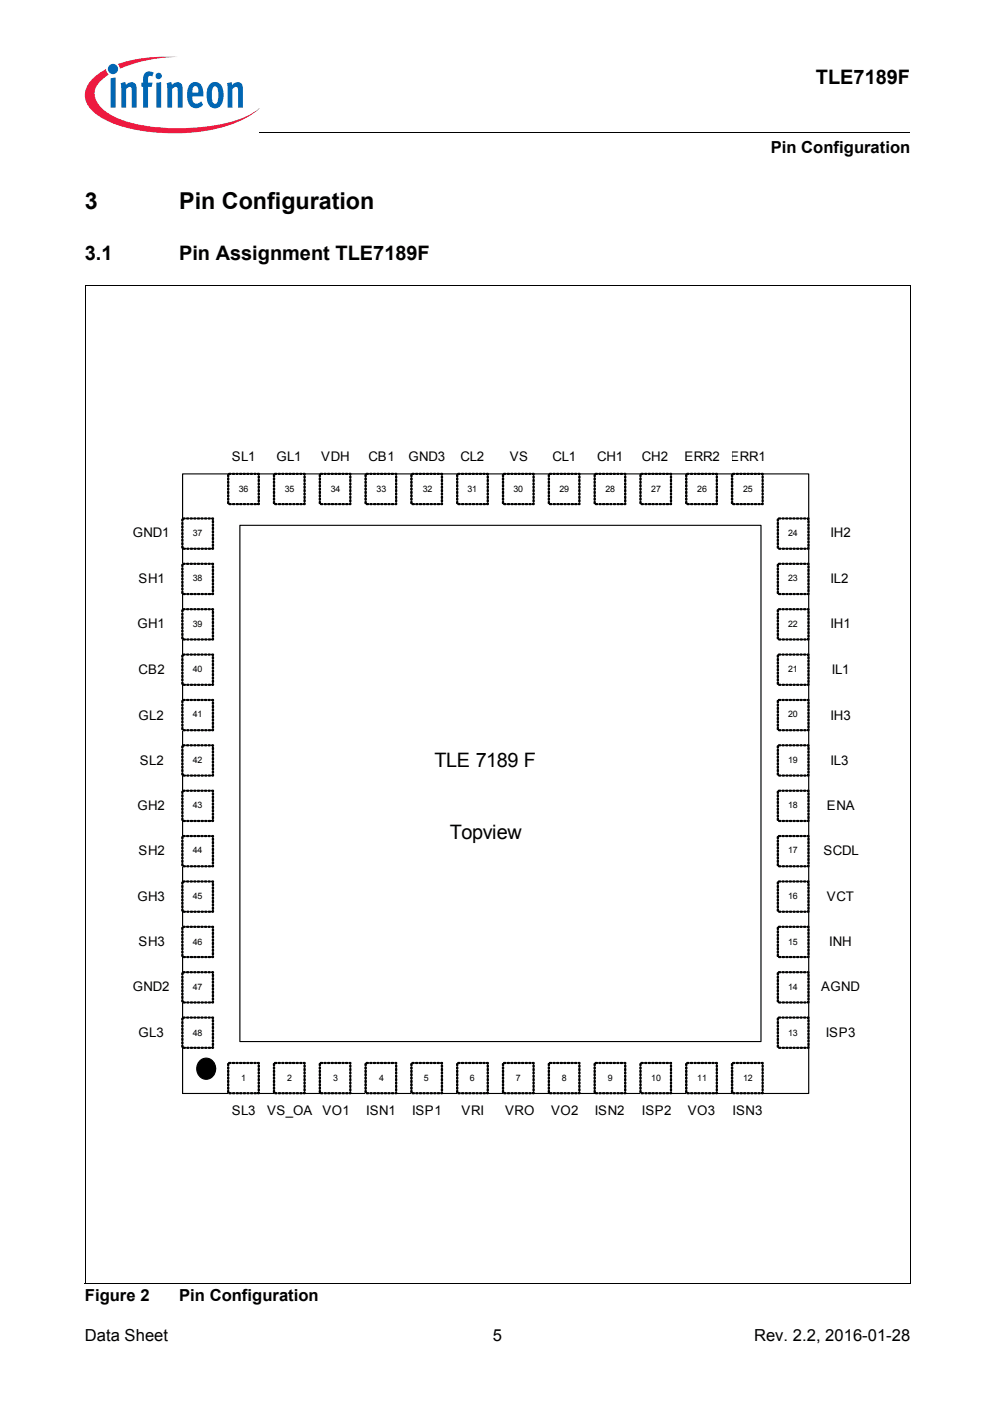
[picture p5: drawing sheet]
<svg xmlns="http://www.w3.org/2000/svg" width="210mm" height="297mm" viewBox="0 0 210 297" stroke-linecap="round" stroke-linejoin="round" font-family="sans-serif">
<defs><g id="words">
<g font-size="4.9">
<text x="18" y="44.3">3</text>
<text x="38" y="44.3">Pin Configuration</text>
</g>
<g font-size="4.2">
<text x="173" y="17.8">TLE7189F</text>
<text x="18" y="55.1">3.1</text>
<text x="38" y="55.1">Pin Assignment TLE7189F</text>
<text x="92.1" y="162.6">TLE 7189 F</text>
<text x="95.4" y="177.9">Topview</text>
</g>
<g font-size="3.5">
<text x="163.4" y="32.5">Pin Configuration</text>
<text x="18" y="275.8">Figure 2</text>
<text x="38" y="275.8">Pin Configuration</text>
<text x="18" y="284.4">Data Sheet</text>
<text x="104.5" y="284.4">5</text>
<text x="159.9" y="284.4">Rev. 2.2, 2016-01-28</text>
</g>
<g font-size="2.8">
<text x="49.1" y="97.7">SL1</text>
<text x="58.6" y="97.7">GL1</text>
<text x="68.1" y="97.7">VDH</text>
<text x="78.1" y="97.7">CB1</text>
<text x="86.6" y="97.7">GND3</text>
<text x="97.6" y="97.7">CL2</text>
<text x="108.1" y="97.7">VS</text>
<text x="117.1" y="97.7">CL1</text>
<text x="126.6" y="97.7">CH1</text>
<text x="136.1" y="97.7">CH2</text>
<text x="145.1" y="97.7">ERR2</text>
<text x="154.8" y="97.7">ERR1</text>
<text x="28.1" y="113.9">GND1</text>
<text x="176.1" y="113.9">IH2</text>
<text x="29.4" y="123.5">SH1</text>
<text x="176.1" y="123.5">IL2</text>
<text x="29.1" y="133.1">GH1</text>
<text x="176.1" y="133.1">IH1</text>
<text x="29.4" y="143">CB2</text>
<text x="176.3" y="143">IL1</text>
<text x="29.4" y="152.5">GL2</text>
<text x="176.1" y="152.5">IH3</text>
<text x="29.6" y="162.2">SL2</text>
<text x="176.1" y="162.2">IL3</text>
<text x="29.1" y="171.8">GH2</text>
<text x="175.3" y="171.8">ENA</text>
<text x="29.4" y="181.4">SH2</text>
<text x="174.6" y="181.4">SCDL</text>
<text x="29.1" y="191">GH3</text>
<text x="175.3" y="191">VCT</text>
<text x="29.4" y="200.6">SH3</text>
<text x="175.8" y="200.6">INH</text>
<text x="28.1" y="210.2">GND2</text>
<text x="174.1" y="210.2">AGND</text>
<text x="29.4" y="219.8">GL3</text>
<text x="175.1" y="219.8">ISP3</text>
<text x="49.1" y="236.4">SL3</text>
<text x="56.6" y="236.4">VS_OA</text>
<text x="68.4" y="236.4">VO1</text>
<text x="77.6" y="236.4">ISN1</text>
<text x="87.4" y="236.4">ISP1</text>
<text x="97.9" y="236.4">VRI</text>
<text x="107.1" y="236.4">VRO</text>
<text x="116.9" y="236.4">VO2</text>
<text x="126.1" y="236.4">ISN2</text>
<text x="136.1" y="236.4">ISP2</text>
<text x="145.8" y="236.4">VO3</text>
<text x="155.3" y="236.4">ISN3</text>
</g>
<g font-size="1.9">
<text x="50.6" y="104.3">36</text>
<text x="60.4" y="104.3">35</text>
<text x="70.1" y="104.3">34</text>
<text x="79.9" y="104.3">33</text>
<text x="89.6" y="104.3">32</text>
<text x="99.1" y="104.3">31</text>
<text x="108.9" y="104.3">30</text>
<text x="118.6" y="104.3">29</text>
<text x="128.4" y="104.3">28</text>
<text x="138.1" y="104.3">27</text>
<text x="147.8" y="104.3">26</text>
<text x="157.6" y="104.3">25</text>
<text x="40.9" y="113.7">37</text>
<text x="167.1" y="113.7">24</text>
<text x="40.9" y="123.3">38</text>
<text x="167.1" y="123.3">23</text>
<text x="40.9" y="132.9">39</text>
<text x="167.1" y="132.9">22</text>
<text x="40.9" y="142.5">40</text>
<text x="167.1" y="142.5">21</text>
<text x="40.9" y="152.1">41</text>
<text x="167.1" y="152.1">20</text>
<text x="40.9" y="161.7">42</text>
<text x="167.1" y="161.7">19</text>
<text x="40.9" y="171.3">43</text>
<text x="167.1" y="171.3">18</text>
<text x="40.9" y="180.9">44</text>
<text x="167.1" y="180.9">17</text>
<text x="40.9" y="190.5">45</text>
<text x="167.1" y="190.5">16</text>
<text x="40.9" y="200.3">46</text>
<text x="167.1" y="200.3">15</text>
<text x="40.9" y="210">47</text>
<text x="167.1" y="210">14</text>
<text x="40.9" y="219.6">48</text>
<text x="167.1" y="219.6">13</text>
<text x="51.1" y="229.2">1</text>
<text x="60.9" y="229.2">2</text>
<text x="70.6" y="229.2">3</text>
<text x="80.4" y="229.2">4</text>
<text x="89.9" y="229.2">5</text>
<text x="99.6" y="229.2">6</text>
<text x="109.4" y="229.2">7</text>
<text x="119.1" y="229.2">8</text>
<text x="128.8" y="229.2">9</text>
<text x="138.1" y="229.2">10</text>
<text x="147.8" y="229.2">11</text>
<text x="157.6" y="229.2">12</text>
</g>
</g></defs>
<circle cx="24" cy="14.6" r="1.09" fill="#0166b3"/>
<g fill="#ed1a40">
<path d="M25 13.6l.8-.3a32.5 32.5 0 0 1 12-1.2 31.8 31.8 0 0 0-11.7 2.2l-.7 .3z"/>
<path d="M19.4 16.9a11.2 11.2 0 0 1 3.1-2.2l.1 .6 .5 .5a5 5 0 0 0-3 4.3 6 6 0 0 0 3.4 4.2 31.6 31.6 0 0 0 15.9 2.9 31.7 31.7 0 0 0 14-3.1l1.6-1.2a17.5 17.5 0 0 1-8.9 4.4 41.1 41.1 0 0 1-22.7-1.4 9.4 9.4 0 0 1-5.1-4.1 4.3 4.3 0 0 1 1.1-4.9z"/>
</g>
<g fill="#0166b3">
<path d="M23.5 16.6l1-.2v6.4h-1z"/>
<path d="M25.6 17.6l.9-.2 .2 .6a1.22 1.22 0 0 1 1.4-.6 1.22 1.22 0 0 1 .9 1.4v4h-1.1v-4.1a.42 .42 0 0 0-.6-.2l-.6 .4v3.9h-1z"/>
<path d="M30.8 15.4l.8-.3 .8 .2 .2 .1-.3 .8-.2-.1a.47 .47 0 0 0-.7 .3v1.1h.9l-.1 .9h-.8v4.4h-1.1v-4.4h-.3v-.9h.3v-.7a1.77 1.77 0 0 1 .5-1.4z"/>
<path d="M35.3 17.6l1-.2 .1 .6a1.22 1.22 0 0 1 1.5-.6 1.22 1.22 0 0 1 .8 1.4v4h-1l-.1-4.1a.42 .42 0 0 0-.6-.2l-.5 .4v3.9h-1z"/>
<path d="M48.1 17.6l1-.2 .1 .6a1.22 1.22 0 0 1 1.5-.6 1.22 1.22 0 0 1 .8 1.4v4h-1l-.1-4.1a.41 .41 0 0 0-.6-.2l-.5 .4v3.9h-1z"/>
<path d="M33 16.1a.68 .68 0 0 1 1.3 0 .68 .68 0 0 1-1.3 0zM33.1 17.6l1.1-.2v5.4h-1.1z"/>
<path d="M40.4 17.8a1.59 1.59 0 0 1 1.8-.2 1.59 1.59 0 0 1 .8 1.5l.1 1.4h-2.3a1.09 1.09 0 0 0 .2 1.1 1.09 1.09 0 0 0 1.2 .3l.4-.4 .4 .7a1.88 1.88 0 0 1-2.1 .6 1.88 1.88 0 0 1-1.2-1.9v-1.7l.3-.8zM41 18.5l-.2 1.1h1.3l-.1-.7a.58 .58 0 0 0-.3-.6 .58 .58 0 0 0-.7 .2z"/>
<path d="M44.6 17.7a1.76 1.76 0 0 1 2 0 1.76 1.76 0 0 1 .8 1.7v1.3a1.96 1.96 0 0 1-2.4 2.2 2.94 2.94 0 0 1-1.2-3.3 2.79 2.79 0 0 1 .8-1.9zM45.2 18.5a4.3 4.3 0 0 0 .1 3.4l.3 .1a1.54 1.54 0 0 0 .7-1.9v-.4a1.19 1.19 0 0 0-.7-1.4z"/>
</g>
<path d="M18 29h46v5h-46z" fill="#fff"/>
<path d="M55 28v.1z" fill="#000"/>
<path d="M55 28h137.9" fill="none" stroke="#000" stroke-width=".21"/>
<path d="M38.7 100.5h132.8v131.3h-132.8z" fill="#fff"/>
<path d="M38.7 100.5h132.8v131.3h-132.8z" fill="none" stroke="#000" stroke-width=".24"/>
<path d="M38.7 109.9h6.5v6.5h-6.5z" fill="#fff"/>
<path d="M38.6 110.1l.2 .1-.1 .3zM38.6 110.8l.2 .1-.1 .3zM38.6 111.5l.2 .1-.1 .3zM38.6 112.2h.2v.4l-.3-.1zM38.6 112.9l.2 .1-.1 .4zM38.6 113.6l.2 .1-.1 .4zM38.6 114.4h.2v.4l-.3-.1zM38.6 115.1h.2v.4l-.3-.1zM38.6 115.8l.2 .1-.1 .3zM38.9 116.3h.4l-.4 .2zM39.6 116.3h.5l-.4 .2zM40.4 116.3h.4l-.3 .2zM41.1 116.3h.5l-.4 .2zM41.9 116.3h.5l-.4 .2zM42.7 116.3h.4l-.3 .2zM43.4 116.3h.5l-.4 .2zM44.2 116.3h.5l-.4 .2zM45.1 116.1l.2 .1-.2 .3-.2-.2 .2-.1-.1 .1zM45.1 115.4l.2 .1-.2 .3zM45.1 114.7l.2 .1-.2 .3zM45.1 114h.2l-.2 .4zM45.1 113.3h.2l-.2 .4zM45.1 112.6h.2l-.2 .4zM45.1 111.8l.2 .1-.2 .4zM45.1 111.1l.2 .1-.2 .4zM45.1 110.4l.2 .1-.2 .3zM44.9 109.8h.3v.3h-.1l-.1-.2 .1 .1h-.2zM44.1 109.8l.5 .1-.4 .1zM43.4 109.8l.5 .1-.4 .1zM42.6 109.8l.5 .1-.4 .1zM41.9 109.8l.4 .1-.3 .1zM41.1 109.8l.5 .1-.4 .1zM40.3 109.8l.5 .1-.4 .1zM39.6 109.8l.4 .1-.3 .1zM38.8 109.8l.5 .1-.4 .1z" fill="#000" stroke="#000" stroke-width=".24"/>
<path d="M38.7 119.5h6.5v6.5h-6.5z" fill="#fff"/>
<path d="M38.6 119.7h.2v.4l-.3-.1zM38.6 120.4h.2v.4l-.3-.1zM38.6 121.1l.2 .1-.1 .4zM38.6 121.8l.2 .1-.1 .4zM38.6 122.6h.2v.3h-.3zM38.6 123.3h.2v.4l-.3-.1zM38.6 124l.2 .1-.1 .3zM38.6 124.7l.2 .1-.1 .3zM38.6 125.4l.2 .1-.1 .4zM38.9 125.9l.4 .1-.4 .1zM39.6 125.9l.5 .1-.4 .1zM40.4 125.9l.4 .1-.3 .1zM41.1 125.9l.5 .1-.4 .1zM41.9 125.9l.5 .1-.4 .1zM42.7 125.9l.4 .1-.3 .1zM43.4 125.9l.5 .1-.4 .1zM44.2 125.9l.5 .1-.4 .1zM45.1 125.7l.2 .1-.2 .3-.2-.1 .2-.2-.1 .2zM45.1 125l.2 .1-.2 .4zM45.1 124.3l.2 .1-.2 .4zM45.1 123.6l.2 .1-.2 .3zM45.1 122.9l.2 .1-.2 .3zM45.1 122.2l.2 .1-.2 .3zM45.1 121.5h.2l-.2 .4zM45.1 120.7l.2 .1-.2 .4zM45.1 120l.2 .1-.2 .4zM44.9 119.5h.3v.2l-.3-.1zM44.1 119.5h.5l-.4 .2zM43.4 119.5h.5l-.4 .2zM42.6 119.5h.5l-.4 .2zM41.9 119.5h.4l-.3 .2zM41.1 119.5h.5l-.4 .2zM40.3 119.5h.5l-.4 .2zM39.6 119.5h.4l-.3 .2zM38.8 119.5h.5l-.4 .2z" fill="#000" stroke="#000" stroke-width=".24"/>
<path d="M38.7 129.2h6.5v6.4h-6.5z" fill="#fff"/>
<path d="M38.6 129.3l.2 .1-.1 .4zM38.6 130l.2 .1-.1 .4zM38.6 130.7l.2 .1-.1 .4zM38.6 131.5h.2v.4l-.3-.1zM38.6 132.2h.2l-.1 .4zM38.6 132.9l.2 .1-.1 .3zM38.6 133.6h.2v.4l-.3-.1zM38.6 134.3h.2v.4l-.3-.1zM38.6 135l.2 .1-.1 .4zM38.9 135.5l.4 .1-.4 .1zM39.6 135.5l.5 .1-.4 .1zM40.4 135.5l.4 .1-.3 .1zM41.1 135.5l.5 .1-.4 .1zM41.9 135.5l.5 .1-.4 .1zM42.7 135.5l.4 .1-.3 .1zM43.4 135.5l.5 .1-.4 .1zM44.2 135.5l.5 .1-.4 .1zM45.1 135.3l.2 .1-.2 .3-.2-.1 .2-.1-.1 .1zM45.1 134.6l.2 .1-.2 .4zM45.1 133.9l.2 .1-.2 .4zM45.1 133.2l.2 .1-.2 .3zM45.1 132.5l.2 .1-.2 .3zM45.1 131.8l.2 .1-.2 .3zM45.1 131.1h.2l-.2 .4zM45.1 130.4h.2l-.2 .4zM45.1 129.6l.2 .1-.2 .4zM44.9 129.1h.3v.2h-.1l-.1-.1 .1 .1-.2-.1zM44.1 129.1l.5 .1-.4 .1zM43.4 129.1l.5 .1-.4 .1zM42.6 129.1l.5 .1-.4 .1zM41.9 129.1l.4 .1-.3 .1zM41.1 129.1l.5 .1-.4 .1zM40.3 129.1l.5 .1-.4 .1zM39.6 129.1l.4 .1-.3 .1zM38.8 129.1l.5 .1-.4 .1z" fill="#000" stroke="#000" stroke-width=".24"/>
<path d="M38.7 138.8h6.5v6.4h-6.5z" fill="#fff"/>
<path d="M38.6 138.9h.2v.4h-.3zM38.6 139.6l.2 .1-.1 .4zM38.6 140.4h.2l-.1 .4zM38.6 141.1l.2 .1-.1 .3zM38.6 141.8h.2v.4l-.3-.1zM38.6 142.5h.2v.4l-.3-.1zM38.6 143.2l.2 .1-.1 .4zM38.6 143.9l.2 .1-.1 .4zM38.6 144.6l.2 .1-.1 .4zM38.9 145.1l.4 .1-.4 .1zM39.6 145.1l.5 .1-.4 .1zM40.4 145.1l.4 .1-.3 .1zM41.1 145.1l.5 .1-.4 .1zM41.9 145.1l.5 .1-.4 .1zM42.7 145.1l.4 .1-.3 .1zM43.4 145.1l.5 .1-.4 .1zM44.2 145.1l.5 .1-.4 .1zM45.1 145l.2 .1-.2 .2-.2-.1 .2-.1-.1 .1zM45.1 144.3h.2l-.2 .4zM45.1 143.5l.2 .1-.2 .4zM45.1 142.8l.2 .1-.2 .4zM45.1 142.1l.2 .1-.2 .4zM45.1 141.4l.2 .1-.2 .3zM45.1 140.7l.2 .1-.2 .3zM45.1 140l.2 .1-.2 .3zM45.1 139.3l.2 .1-.2 .3zM44.9 138.7h.3v.3l-.3-.1zM44.1 138.7l.5 .1-.4 .1zM43.4 138.7l.5 .1-.4 .1zM42.6 138.7l.5 .1-.4 .1zM41.9 138.7l.4 .1-.3 .1zM41.1 138.7l.5 .1-.4 .1zM40.3 138.7l.5 .1-.4 .1zM39.6 138.7l.4 .1-.3 .1zM38.8 138.7l.5 .1-.4 .1z" fill="#000" stroke="#000" stroke-width=".24"/>
<path d="M38.7 148.4h6.5v6.4h-6.5z" fill="#fff"/>
<path d="M38.6 148.6h.2l-.1 .4zM38.6 149.3l.2 .1-.1 .3zM38.6 150l.2 .1-.1 .3zM38.6 150.7h.2v.4l-.3-.1zM38.6 151.4l.2 .1-.1 .3zM38.6 152.1l.2 .1-.1 .4zM38.6 152.8h.2v.4h-.3zM38.6 153.6h.2v.4l-.3-.1zM38.6 154.3h.2l-.1 .4zM38.9 154.7l.4 .1-.4 .1zM39.6 154.7l.5 .1-.4 .1zM40.4 154.7l.4 .1-.3 .1zM41.1 154.7l.5 .1-.4 .1zM41.9 154.7l.5 .1-.4 .1zM42.7 154.7l.4 .1-.3 .1zM43.4 154.7l.5 .1-.4 .1zM44.2 154.7l.5 .1-.4 .1zM45.1 154.6l.2 .1-.2 .2-.2-.1 .2-.1-.1 .1zM45.1 153.9l.2 .1-.2 .3zM45.1 153.2h.2l-.2 .4zM45.1 152.4l.2 .1-.2 .4zM45.1 151.7l.2 .1-.2 .4zM45.1 151l.2 .1-.2 .4zM45.1 150.3l.2 .1-.2 .3zM45.1 149.6l.2 .1-.2 .3zM45.1 148.9l.2 .1-.2 .3zM44.9 148.3h.3v.3h-.1l-.1-.2 .1 .1h-.2zM44.1 148.3l.5 .1-.4 .1zM43.4 148.3l.5 .1-.4 .1zM42.6 148.3l.5 .1-.4 .1zM41.9 148.3l.4 .1-.3 .1zM41.1 148.3l.5 .1-.4 .1zM40.3 148.3l.5 .1-.4 .1zM39.6 148.3l.4 .1-.3 .1zM38.8 148.3l.5 .1-.4 .1z" fill="#000" stroke="#000" stroke-width=".24"/>
<path d="M38.7 158h6.5v6.4h-6.5z" fill="#fff"/>
<path d="M38.6 158.2h.2v.4l-.3-.1zM38.6 158.9l.2 .1-.1 .3zM38.6 159.6l.2 .1-.1 .3zM38.6 160.3l.2 .1-.1 .4zM38.6 161h.2v.4h-.3zM38.6 161.7h.2v.4h-.3zM38.6 162.5h.2l-.1 .4zM38.6 163.2l.2 .1-.1 .3zM38.6 163.9l.2 .1v.3l-.3-.1zM38.9 164.3l.4 .1-.4 .1zM39.6 164.3l.5 .1-.4 .1zM40.4 164.3l.4 .1-.3 .1zM41.1 164.3l.5 .1-.4 .1zM41.9 164.3l.5 .1-.4 .1zM42.7 164.3l.4 .1-.3 .1zM43.4 164.3l.5 .1-.4 .1zM44.2 164.3l.5 .1-.4 .1zM45.1 164.2l.2 .1-.2 .2-.2-.1 .2-.1-.1 .1zM45.1 163.5l.2 .1-.2 .3zM45.1 162.8l.2 .1-.2 .3zM45.1 162.1l.2 .1-.2 .3zM45.1 161.4h.2l-.2 .4zM45.1 160.6l.2 .1-.2 .4zM45.1 159.9l.2 .1-.2 .4zM45.1 159.2l.2 .1-.2 .4zM45.1 158.5l.2 .1-.2 .3zM44.9 157.9h.3v.3l-.3-.1zM44.1 157.9l.5 .1-.4 .1zM43.4 157.9l.5 .1-.4 .1zM42.6 157.9l.5 .1-.4 .1zM41.9 157.9l.4 .1-.3 .1zM41.1 157.9l.5 .1-.4 .1zM40.3 157.9l.5 .1-.4 .1zM39.6 157.9l.4 .1-.3 .1zM38.8 157.9l.5 .1-.4 .1z" fill="#000" stroke="#000" stroke-width=".24"/>
<path d="M38.7 167.7h6.5v6.4h-6.5z" fill="#fff"/>
<path d="M38.6 167.8l.2 .1-.1 .3zM38.6 168.5l.2 .1-.1 .4zM38.6 169.2l.2 .1-.1 .4zM38.6 169.9h.2v.4h-.3zM38.6 170.7h.2l-.1 .4zM38.6 171.4h.2l-.1 .4zM38.6 172.1h.2v.4l-.3-.1zM38.6 172.8h.2v.4l-.3-.1zM38.6 173.5l.2 .1-.1 .3zM38.9 174l.4 .1-.4 .1zM39.6 174l.5 .1-.4 .1zM40.4 174l.4 .1-.3 .1zM41.1 174l.5 .1-.4 .1zM41.9 174l.5 .1-.4 .1zM42.7 174l.4 .1-.3 .1zM43.4 174l.5 .1-.4 .1zM44.2 174l.5 .1-.4 .1zM45.1 173.8l.2 .1-.2 .3-.2-.1 .2-.2-.1 .2zM45.1 173.1l.2 .1-.2 .4zM45.1 172.4l.2 .1-.2 .3zM45.1 171.7l.2 .1-.2 .3zM45.1 171l.2 .1-.2 .3zM45.1 170.3h.2l-.2 .4zM45.1 169.6h.2l-.2 .4zM45.1 168.8l.2 .1-.2 .4zM45.1 168.1l.2 .1-.2 .4zM44.9 167.6h.3v.2h-.1l-.1-.2 .1 .2-.2-.1zM44.1 167.6h.5l-.4 .2zM43.4 167.6h.5l-.4 .2zM42.6 167.6h.5l-.4 .2zM41.9 167.6h.4l-.3 .2zM41.1 167.6h.5l-.4 .2zM40.3 167.6h.5l-.4 .2zM39.6 167.6h.4l-.3 .2zM38.8 167.6h.5l-.4 .2z" fill="#000" stroke="#000" stroke-width=".24"/>
<path d="M38.7 177.3h6.5v6.4h-6.5z" fill="#fff"/>
<path d="M38.6 177.4h.2v.4l-.3-.1zM38.6 178.1l.2 .1-.1 .4zM38.6 178.8l.2 .1-.1 .4zM38.6 179.6h.2l-.1 .4zM38.6 180.3h.2v.4l-.3-.1zM38.6 181h.2v.4l-.3-.1zM38.6 181.7l.2 .1-.1 .3zM38.6 182.4l.2 .1-.1 .4zM38.6 183.1l.2 .1v.3h-.3zM38.9 183.6l.4 .1-.4 .1zM39.6 183.6l.5 .1-.4 .1zM40.4 183.6l.4 .1-.3 .1zM41.1 183.6l.5 .1-.4 .1zM41.9 183.6l.5 .1-.4 .1zM42.7 183.6l.4 .1-.3 .1zM43.4 183.6l.5 .1-.4 .1zM44.2 183.6l.5 .1-.4 .1zM45.1 183.5h.2l-.2 .3-.2-.1 .2-.1-.1 .1zM45.1 182.7l.2 .1-.2 .4zM45.1 182l.2 .1-.2 .4zM45.1 181.3l.2 .1-.2 .4zM45.1 180.6l.2 .1-.2 .3zM45.1 179.9l.2 .1-.2 .3zM45.1 179.2l.2 .1-.2 .3zM45.1 178.5h.2l-.2 .4zM45.1 177.7l.2 .1-.2 .4zM44.9 177.2h.3v.2l-.3-.1zM44.1 177.2l.5 .1-.4 .1zM43.4 177.2l.5 .1-.4 .1zM42.6 177.2l.5 .1-.4 .1zM41.9 177.2l.4 .1-.3 .1zM41.1 177.2l.5 .1-.4 .1zM40.3 177.2l.5 .1-.4 .1zM39.6 177.2l.4 .1-.3 .1zM38.8 177.2l.5 .1-.4 .1z" fill="#000" stroke="#000" stroke-width=".24"/>
<path d="M38.7 186.9h6.5v6.4h-6.5z" fill="#fff"/>
<path d="M38.6 187l.2 .1-.1 .4zM38.6 187.8h.2l-.1 .4zM38.6 188.5h.2l-.1 .4zM38.6 189.2l.2 .1-.1 .3zM38.6 189.9l.2 .1-.1 .3zM38.6 190.6l.2 .1-.1 .3zM38.6 191.3h.2v.4l-.3-.1zM38.6 192h.2v.4h-.3zM38.6 192.7l.2 .1-.1 .4zM38.9 193.2l.4 .1-.4 .1zM39.6 193.2l.5 .1-.4 .1zM40.4 193.2l.4 .1-.3 .1zM41.1 193.2l.5 .1-.4 .1zM41.9 193.2l.5 .1-.4 .1zM42.7 193.2l.4 .1-.3 .1zM43.4 193.2l.5 .1-.4 .1zM44.2 193.2l.5 .1-.4 .1zM45.1 193.1l.2 .1-.2 .2-.2-.1 .2-.1-.1 .1zM45.1 192.4h.2l-.2 .4zM45.1 191.7h.2l-.2 .4zM45.1 190.9l.2 .1-.2 .4zM45.1 190.2l.2 .1-.2 .4zM45.1 189.5l.2 .1-.2 .3zM45.1 188.8l.2 .1-.2 .3zM45.1 188.1l.2 .1-.2 .3zM45.1 187.4l.2 .1-.2 .3zM44.9 186.8h.3v.3h-.1l-.1-.2 .1 .1h-.2zM44.1 186.8l.5 .1-.4 .1zM43.4 186.8l.5 .1-.4 .1zM42.6 186.8l.5 .1-.4 .1zM41.9 186.8l.4 .1-.3 .1zM41.1 186.8l.5 .1-.4 .1zM40.3 186.8l.5 .1-.4 .1zM39.6 186.8l.4 .1-.3 .1zM38.8 186.8l.5 .1-.4 .1z" fill="#000" stroke="#000" stroke-width=".24"/>
<path d="M38.7 196.5h6.5v6.4h-6.5z" fill="#fff"/>
<path d="M38.6 196.6h.2v.5l-.3-.1zM38.6 197.4l.2 .1-.1 .3zM38.6 198.1l.2 .1-.1 .3zM38.6 198.8l.2 .1-.1 .3zM38.6 199.5h.2v.4l-.3-.1zM38.6 200.2h.2v.4h-.3zM38.6 200.9l.2 .1-.1 .4zM38.6 201.7h.2l-.1 .4zM38.6 202.4h.2v.4l-.3-.1zM38.9 202.8l.4 .1-.4 .1zM39.6 202.8l.5 .1-.4 .1zM40.4 202.8l.4 .1-.3 .1zM41.1 202.8l.5 .1-.4 .1zM41.9 202.8l.5 .1-.4 .1zM42.7 202.8l.4 .1-.3 .1zM43.4 202.8l.5 .1-.4 .1zM44.2 202.8l.5 .1-.4 .1zM45.1 202.7l.2 .1-.2 .2-.2-.1 .2-.1-.1 .1zM45.1 202l.2 .1-.2 .3zM45.1 201.3l.2 .1-.2 .3zM45.1 200.6h.2l-.2 .4zM45.1 199.8l.2 .1-.2 .4zM45.1 199.1l.2 .1-.2 .4zM45.1 198.4l.2 .1-.2 .3zM45.1 197.7l.2 .1-.2 .3zM45.1 197l.2 .1-.2 .3zM44.9 196.4h.3v.3l-.3-.1zM44.1 196.4l.5 .1-.4 .1zM43.4 196.4l.5 .1-.4 .1zM42.6 196.4l.5 .1-.4 .1zM41.9 196.4l.4 .1-.3 .1zM41.1 196.4l.5 .1-.4 .1zM40.3 196.4l.5 .1-.4 .1zM39.6 196.4l.4 .1-.3 .1zM38.8 196.4l.5 .1-.4 .1z" fill="#000" stroke="#000" stroke-width=".24"/>
<path d="M38.7 206.1h6.5v6.5h-6.5z" fill="#fff"/>
<path d="M38.6 206.3l.2 .1-.1 .3zM38.6 207l.2 .1-.1 .3zM38.6 207.7l.2 .1-.1 .4zM38.6 208.4l.2 .1-.1 .4zM38.6 209.1l.2 .1-.1 .4zM38.6 209.8l.2 .1-.1 .4zM38.6 210.6l.2 .1-.1 .3zM38.6 211.3h.2v.4l-.3-.1zM38.6 212l.2 .1-.1 .3zM38.9 212.5h.4l-.4 .2zM39.6 212.5h.5l-.4 .2zM40.4 212.5h.4l-.3 .2zM41.1 212.5h.5l-.4 .2zM41.9 212.5h.5l-.4 .2zM42.7 212.5h.4l-.3 .2zM43.4 212.5h.5l-.4 .2zM44.2 212.5h.5l-.4 .2zM45.1 212.3l.2 .1-.2 .3-.2-.2 .2-.1-.1 .1zM45.1 211.6l.2 .1-.2 .3zM45.1 210.9l.2 .1-.2 .3zM45.1 210.2h.2l-.2 .4zM45.1 209.5h.2l-.2 .4zM45.1 208.8h.2l-.2 .4zM45.1 208l.2 .1-.2 .4zM45.1 207.3l.2 .1-.2 .4zM45.1 206.6l.2 .1-.2 .4zM44.9 206h.3v.3h-.1l-.1-.2 .1 .1h-.2zM44.1 206l.5 .1-.4 .1zM43.4 206l.5 .1-.4 .1zM42.6 206l.5 .1-.4 .1zM41.9 206l.4 .1-.3 .1zM41.1 206l.5 .1-.4 .1zM40.3 206l.5 .1-.4 .1zM39.6 206l.4 .1-.3 .1zM38.8 206l.5 .1-.4 .1z" fill="#000" stroke="#000" stroke-width=".24"/>
<path d="M38.7 215.8h6.5v6.4h-6.5z" fill="#fff"/>
<path d="M38.6 215.9h.2v.4l-.3-.1zM38.6 216.6l.2 .1-.1 .3zM38.6 217.3l.2 .1-.1 .4zM38.6 218l.2 .1-.1 .4zM38.6 218.7h.2v.5l-.3-.1zM38.6 219.5l.2 .1-.1 .3zM38.6 220.2l.2 .1-.1 .3zM38.6 220.9l.2 .1-.1 .3zM38.6 221.6h.2v.4l-.3-.1zM38.9 222.1l.4 .1-.4 .1zM39.6 222.1l.5 .1-.4 .1zM40.4 222.1l.4 .1-.3 .1zM41.1 222.1l.5 .1-.4 .1zM41.9 222.1l.5 .1-.4 .1zM42.7 222.1l.4 .1-.3 .1zM43.4 222.1l.5 .1-.4 .1zM44.2 222.1l.5 .1-.4 .1zM45.1 221.9l.2 .1-.2 .3-.2-.1 .2-.2-.1 .2zM45.1 221.2l.2 .1-.2 .4zM45.1 220.5l.2 .1-.2 .3zM45.1 219.8l.2 .1-.2 .3zM45.1 219.1l.2 .1-.2 .3zM45.1 218.4l.2 .1-.2 .3zM45.1 217.7h.2l-.2 .4zM45.1 216.9l.2 .1-.2 .4zM45.1 216.2l.2 .1-.2 .4zM44.9 215.7h.3v.2l-.3-.1zM44.1 215.7l.5 .1-.4 .1zM43.4 215.7l.5 .1-.4 .1zM42.6 215.7l.5 .1-.4 .1zM41.9 215.7l.4 .1-.3 .1zM41.1 215.7l.5 .1-.4 .1zM40.3 215.7l.5 .1-.4 .1zM39.6 215.7l.4 .1-.3 .1zM38.8 215.7l.5 .1-.4 .1z" fill="#000" stroke="#000" stroke-width=".24"/>
<path d="M48.4 225.4h6.5v6.4h-6.5z" fill="#fff"/>
<path d="M48.3 225.5l.2 .1-.1 .4zM48.3 226.2l.2 .1-.1 .4zM48.3 226.9l.2 .1-.1 .4zM48.3 227.7h.2l-.1 .4zM48.3 228.4l.2 .1-.1 .3zM48.3 229.1l.2 .1-.1 .3zM48.3 229.8l.2 .1-.1 .4zM48.3 230.5l.2 .1-.1 .3zM48.3 231.2l.2 .1-.1 .4zM48.6 231.7l.4 .1-.3 .1zM49.3 231.7l.5 .1-.4 .1zM50.1 231.7l.5 .1-.4 .1zM50.8 231.7l.5 .1-.4 .1zM51.6 231.7l.5 .1-.4 .1zM52.4 231.7l.4 .1-.3 .1zM53.1 231.7l.5 .1-.4 .1zM53.9 231.7l.5 .1-.4 .1zM54.8 231.6h.2l-.1 .3-.3-.1 .3-.1-.2 .1zM54.8 230.8l.2 .1-.1 .4zM54.8 230.1l.2 .1-.1 .4zM54.8 229.4l.2 .1-.1 .4zM54.8 228.7l.2 .1-.1 .3zM54.8 228l.2 .1-.1 .3zM54.8 227.3l.2 .1-.1 .3zM54.8 226.6h.2l-.1 .4zM54.8 225.8l.2 .1-.1 .4zM54.6 225.3h.3v.2h-.1l-.1-.1 .2 .1-.3-.1zM53.9 225.3l.4 .1-.3 .1zM53.1 225.3l.4 .1-.3 .1zM52.3 225.3l.5 .1-.4 .1zM51.6 225.3l.4 .1-.3 .1zM50.8 225.3l.5 .1-.4 .1zM50.1 225.3l.4 .1-.4 .1zM49.3 225.3l.5 .1-.4 .1zM48.5 225.3l.5 .1-.4 .1z" fill="#000" stroke="#000" stroke-width=".24"/>
<path d="M58.1 225.4h6.5v6.4h-6.5z" fill="#fff"/>
<path d="M58 225.5l.2 .1-.1 .4zM58 226.2l.2 .1-.1 .4zM58 226.9l.2 .1-.1 .4zM58 227.7h.2l-.1 .4zM58 228.4l.2 .1-.1 .3zM58 229.1l.2 .1-.1 .3zM58 229.8l.2 .1-.1 .4zM58 230.5l.2 .1-.1 .3zM58 231.2l.2 .1-.1 .4zM58.3 231.7l.4 .1-.3 .1zM59 231.7l.5 .1-.4 .1zM59.8 231.7l.5 .1-.4 .1zM60.6 231.7l.4 .1-.4 .1zM61.3 231.7l.5 .1-.4 .1zM62.1 231.7l.4 .1-.3 .1zM62.8 231.7l.5 .1-.4 .1zM63.6 231.7l.5 .1-.4 .1zM64.5 231.6h.2l-.1 .3-.3-.1 .3-.1-.2 .1zM64.5 230.8l.2 .1-.1 .4zM64.5 230.1l.2 .1-.1 .4zM64.5 229.4l.2 .1-.1 .4zM64.5 228.7l.2 .1-.1 .3zM64.5 228l.2 .1-.1 .3zM64.5 227.3l.2 .1-.1 .3zM64.5 226.6h.2l-.1 .4zM64.5 225.8l.2 .1-.1 .4zM64.3 225.3h.4v.2h-.2l-.1-.1 .2 .1-.3-.1zM63.6 225.3l.4 .1-.3 .1zM62.8 225.3l.5 .1-.4 .1zM62 225.3l.5 .1-.4 .1zM61.3 225.3l.5 .1-.4 .1zM60.5 225.3l.5 .1-.4 .1zM59.8 225.3l.4 .1-.3 .1zM59 225.3l.5 .1-.4 .1zM58.2 225.3l.5 .1-.4 .1z" fill="#000" stroke="#000" stroke-width=".24"/>
<path d="M67.8 225.4h6.5v6.4h-6.5z" fill="#fff"/>
<path d="M67.7 225.5l.2 .1-.1 .4zM67.7 226.2l.2 .1-.1 .4zM67.7 226.9l.2 .1-.1 .4zM67.7 227.7h.2l-.1 .4zM67.7 228.4l.2 .1-.1 .3zM67.7 229.1l.2 .1-.1 .3zM67.7 229.8l.2 .1-.1 .4zM67.7 230.5l.2 .1-.1 .3zM67.7 231.2l.2 .1-.1 .4zM68 231.7l.4 .1-.3 .1zM68.8 231.7l.4 .1-.3 .1zM69.5 231.7l.5 .1-.4 .1zM70.3 231.7l.5 .1-.4 .1zM71 231.7l.5 .1-.4 .1zM71.8 231.7l.5 .1-.4 .1zM72.6 231.7l.4 .1-.4 .1zM73.3 231.7l.5 .1-.4 .1zM74.2 231.6h.2l-.1 .3-.3-.1 .3-.1-.1 .1zM74.2 230.8l.2 .1-.1 .4zM74.2 230.1l.2 .1-.1 .4zM74.2 229.4l.2 .1-.1 .4zM74.2 228.7l.2 .1-.1 .3zM74.2 228l.2 .1-.1 .3zM74.2 227.3l.2 .1-.1 .3zM74.2 226.6h.2l-.1 .4zM74.2 225.8l.2 .1-.1 .4zM74 225.3h.4v.2h-.2v-.1l.1 .1-.3-.1zM73.3 225.3l.4 .1-.3 .1zM72.5 225.3l.5 .1-.4 .1zM71.7 225.3l.5 .1-.4 .1zM71 225.3l.5 .1-.4 .1zM70.2 225.3l.5 .1-.4 .1zM69.5 225.3l.4 .1-.3 .1zM68.7 225.3l.5 .1-.4 .1zM67.9 225.3l.5 .1-.4 .1z" fill="#000" stroke="#000" stroke-width=".24"/>
<path d="M77.5 225.4h6.5v6.4h-6.5z" fill="#fff"/>
<path d="M77.4 225.5l.3 .1-.2 .4-.1-.2zM77.4 226.2l.3 .1-.2 .4-.1-.2zM77.4 226.9l.3 .1-.2 .4-.1-.1zM77.4 227.7h.3l-.2 .4-.1-.1zM77.4 228.4l.3 .1-.2 .3-.1-.1zM77.4 229.1l.3 .1-.2 .3-.1-.1zM77.4 229.8l.3 .1-.2 .4-.1-.2zM77.4 230.5l.3 .1-.1 .3-.2-.1zM77.4 231.2l.3 .1-.2 .4-.1-.2zM77.7 231.7l.5 .1-.4 .1zM78.5 231.7l.4 .1-.4 .1zM79.2 231.7l.5 .1-.4 .1zM80 231.7l.5 .1-.4 .1zM80.7 231.7l.5 .1-.4 .1zM81.5 231.7l.5 .1-.4 .1zM82.3 231.7l.4 .1-.3 .1zM83 231.7l.5 .1-.4 .1zM83.9 231.6h.2l-.1 .3-.2-.1 .2-.1-.1 .1zM83.9 230.8l.2 .1-.1 .4zM83.9 230.1l.2 .1-.1 .4zM83.9 229.4l.2 .1-.1 .4zM83.9 228.7l.2 .1-.1 .3zM83.9 228l.2 .1-.1 .3zM83.9 227.3l.2 .1-.1 .3zM83.9 226.6h.2l-.1 .4zM83.9 225.8l.2 .1-.1 .4zM83.8 225.3h.3v.2h-.2v-.1l.1 .1-.2-.1zM83 225.3l.5 .1-.4 .1zM82.2 225.3l.5 .1-.4 .1zM81.5 225.3l.4 .1-.3 .1zM80.7 225.3l.5 .1-.4 .1zM79.9 225.3l.5 .1-.4 .1zM79.2 225.3l.4 .1-.3 .1zM78.4 225.3l.5 .1-.4 .1zM77.7 225.3l.4 .1-.4 .1z" fill="#000" stroke="#000" stroke-width=".24"/>
<path d="M87.2 225.4h6.5v6.4h-6.5z" fill="#fff"/>
<path d="M87.1 225.5l.3 .1-.1 .3h-.2zM87.1 226.2l.3 .1-.2 .4zM87.1 226.9l.3 .1-.2 .4zM87.1 227.7h.3l-.2 .4zM87.1 228.4l.3 .1-.1 .3h-.2zM87.1 229.1l.3 .1-.2 .3zM87.1 229.8l.3 .1-.2 .4zM87.1 230.5l.3 .1-.1 .3-.2-.1zM87.1 231.2l.3 .1-.1 .3h-.2zM87.4 231.7l.5 .1-.4 .1zM88.2 231.7l.4 .1-.3 .1zM88.9 231.7l.5 .1-.4 .1zM89.7 231.7l.5 .1-.4 .1zM90.5 231.7l.4 .1-.4 .1zM91.2 231.7l.5 .1-.4 .1zM92 231.7l.5 .1-.4 .1zM92.7 231.7l.5 .1-.4 .1zM93.6 231.6h.2l-.1 .3-.2-.1 .2-.1-.1 .1zM93.6 230.8l.2 .1-.1 .4zM93.6 230.1l.2 .1-.1 .4zM93.6 229.4l.2 .1-.1 .4zM93.6 228.7l.2 .1-.1 .3zM93.6 228l.2 .1-.1 .3zM93.6 227.3l.2 .1-.1 .3zM93.6 226.6h.2l-.1 .4zM93.6 225.8l.2 .1-.1 .4zM93.5 225.3h.3v.2h-.2v-.1l.1 .1-.2-.1zM92.7 225.3l.5 .1-.4 .1zM91.9 225.3l.5 .1-.4 .1zM91.2 225.3l.4 .1-.3 .1zM90.4 225.3l.5 .1-.4 .1zM89.7 225.3l.4 .1-.4 .1zM88.9 225.3l.5 .1-.4 .1zM88.1 225.3l.5 .1-.4 .1zM87.4 225.3l.4 .1-.3 .1z" fill="#000" stroke="#000" stroke-width=".24"/>
<path d="M97 225.4h6.4v6.4h-6.4z" fill="#fff"/>
<path d="M96.9 225.5l.2 .1-.2 .4zM96.9 226.2l.2 .1-.2 .4zM96.9 226.9l.2 .1-.2 .4zM96.9 227.7h.2l-.2 .4zM96.9 228.4l.2 .1-.2 .3zM96.9 229.1l.2 .1-.2 .3zM96.9 229.8l.2 .1-.2 .4zM96.9 230.5h.1v.4l-.2-.1zM96.9 231.2l.2 .1-.2 .4zM97.1 231.7l.5 .1-.4 .1zM97.9 231.7l.5 .1-.4 .1zM98.6 231.7l.5 .1-.4 .1zM99.4 231.7l.5 .1-.4 .1zM100.2 231.7l.4 .1-.3 .1zM100.9 231.7l.5 .1-.4 .1zM101.7 231.7l.5 .1-.4 .1zM102.5 231.7l.4 .1-.4 .1zM103.3 231.6h.2l-.1 .3-.2-.1 .2-.1-.1 .1zM103.3 230.8l.2 .1-.1 .4zM103.3 230.1l.2 .1-.1 .4zM103.3 229.4l.2 .1-.1 .4zM103.3 228.7l.2 .1-.1 .3zM103.3 228l.2 .1-.1 .3zM103.3 227.3l.2 .1-.1 .3zM103.3 226.6h.2l-.1 .4zM103.3 225.8l.2 .1-.1 .4zM103.2 225.3h.3v.2h-.2v-.1l.1 .1-.2-.1zM102.4 225.3l.5 .1-.4 .1zM101.7 225.3l.4 .1-.4 .1zM100.9 225.3l.5 .1-.4 .1zM100.1 225.3l.5 .1-.4 .1zM99.4 225.3l.4 .1-.3 .1zM98.6 225.3l.5 .1-.4 .1zM97.8 225.3l.5 .1-.4 .1zM97.1 225.3l.5 .1-.4 .1z" fill="#000" stroke="#000" stroke-width=".24"/>
<path d="M106.7 225.4h6.5v6.4h-6.5z" fill="#fff"/>
<path d="M106.6 225.5l.2 .1-.1 .4zM106.6 226.2l.2 .1-.1 .4zM106.6 226.9l.2 .1-.1 .4zM106.6 227.7h.2l-.1 .4zM106.6 228.4l.2 .1-.1 .3zM106.6 229.1l.2 .1-.1 .3zM106.6 229.8l.2 .1-.1 .4zM106.6 230.5h.1v.4l-.2-.1zM106.6 231.2l.2 .1-.1 .4zM106.8 231.7l.5 .1-.4 .1zM107.6 231.7l.5 .1-.4 .1zM108.4 231.7l.4 .1-.3 .1zM109.1 231.7l.5 .1-.4 .1zM109.9 231.7l.5 .1-.4 .1zM110.7 231.7l.4 .1-.4 .1zM111.4 231.7l.5 .1-.4 .1zM112.2 231.7l.4 .1-.3 .1zM113 231.6h.3l-.2 .3-.2-.1 .2-.1-.1 .1zM113 230.8l.3 .1-.2 .4zM113 230.1l.3 .1-.2 .4zM113 229.4l.3 .1-.2 .4zM113 228.7l.3 .1-.2 .3zM113 228l.3 .1-.2 .3zM113 227.3l.3 .1-.2 .3zM113 226.6h.3l-.2 .4zM113 225.8l.3 .1-.2 .4zM112.9 225.3h.3v.2h-.2v-.1l.1 .1-.2-.1zM112.1 225.3l.5 .1-.4 .1zM111.4 225.3l.4 .1-.3 .1zM110.6 225.3l.5 .1-.4 .1zM109.8 225.3l.5 .1-.4 .1zM109.1 225.3l.5 .1-.4 .1zM108.3 225.3l.5 .1-.4 .1zM107.6 225.3l.4 .1-.4 .1zM106.8 225.3l.5 .1-.4 .1z" fill="#000" stroke="#000" stroke-width=".24"/>
<path d="M116.4 225.4h6.5v6.4h-6.5z" fill="#fff"/>
<path d="M116.3 225.5l.2 .1-.1 .4zM116.3 226.2l.2 .1-.1 .4zM116.3 226.9l.2 .1-.1 .4zM116.3 227.7h.2l-.1 .4zM116.3 228.4l.2 .1-.1 .3zM116.3 229.1l.2 .1-.1 .3zM116.3 229.8l.2 .1-.1 .4zM116.3 230.5l.2 .1-.1 .3zM116.3 231.2l.2 .1-.1 .4zM116.6 231.7l.4 .1-.4 .1zM117.3 231.7l.5 .1-.4 .1zM118.1 231.7l.4 .1-.3 .1zM118.8 231.7l.5 .1-.4 .1zM119.6 231.7l.5 .1-.4 .1zM120.4 231.7l.4 .1-.3 .1zM121.1 231.7l.5 .1-.4 .1zM121.9 231.7l.5 .1-.4 .1zM122.8 231.6h.2l-.2 .3-.2-.1 .2-.1-.1 .1zM122.8 230.8l.2 .1-.2 .4zM122.8 230.1l.2 .1-.2 .4zM122.8 229.4l.2 .1-.2 .4zM122.8 228.7l.2 .1-.2 .3zM122.8 228l.2 .1-.2 .3zM122.8 227.3l.2 .1-.2 .3zM122.8 226.6h.2l-.2 .4zM122.8 225.8l.2 .1-.2 .4zM122.6 225.3h.3v.2h-.1l-.1-.1 .1 .1-.2-.1zM121.8 225.3l.5 .1-.4 .1zM121.1 225.3l.5 .1-.4 .1zM120.3 225.3l.5 .1-.4 .1zM119.5 225.3l.5 .1-.4 .1zM118.8 225.3l.5 .1-.4 .1zM118 225.3l.5 .1-.4 .1zM117.3 225.3l.4 .1-.3 .1zM116.5 225.3l.5 .1-.4 .1z" fill="#000" stroke="#000" stroke-width=".24"/>
<path d="M126.1 225.4h6.5v6.4h-6.5z" fill="#fff"/>
<path d="M126 225.5l.2 .1-.1 .4zM126 226.2l.2 .1-.1 .4zM126 226.9l.2 .1-.1 .4zM126 227.7h.2l-.1 .4zM126 228.4l.2 .1-.1 .3zM126 229.1l.2 .1-.1 .3zM126 229.8l.2 .1-.1 .4zM126 230.5l.2 .1-.1 .3zM126 231.2l.2 .1-.1 .4zM126.3 231.7l.4 .1-.3 .1zM127 231.7l.5 .1-.4 .1zM127.8 231.7l.5 .1-.4 .1zM128.5 231.7l.5 .1-.4 .1zM129.3 231.7l.5 .1-.4 .1zM130.1 231.7l.4 .1-.3 .1zM130.8 231.7l.5 .1-.4 .1zM131.6 231.7l.5 .1-.4 .1zM132.5 231.6h.2l-.1 .3-.3-.1 .3-.1-.2 .1zM132.5 230.8l.2 .1-.1 .4zM132.5 230.1l.2 .1-.1 .4zM132.5 229.4l.2 .1-.1 .4zM132.5 228.7l.2 .1-.1 .3zM132.5 228l.2 .1-.1 .3zM132.5 227.3l.2 .1-.1 .3zM132.5 226.6h.2l-.1 .4zM132.5 225.8l.2 .1-.1 .4zM132.3 225.3h.3v.2h-.1l-.1-.1 .2 .1-.3-.1zM131.6 225.3l.4 .1-.3 .1zM130.8 225.3l.4 .1-.3 .1zM130 225.3l.5 .1-.4 .1zM129.3 225.3l.4 .1-.4 .1zM128.5 225.3l.5 .1-.4 .1zM127.7 225.3l.5 .1-.4 .1zM127 225.3l.5 .1-.4 .1zM126.2 225.3l.5 .1-.4 .1z" fill="#000" stroke="#000" stroke-width=".24"/>
<path d="M135.8 225.4h6.5v6.4h-6.5z" fill="#fff"/>
<path d="M135.7 225.5l.2 .1-.1 .4zM135.7 226.2l.2 .1-.1 .4zM135.7 226.9l.2 .1-.1 .4zM135.7 227.7h.2l-.1 .4zM135.7 228.4l.2 .1-.1 .3zM135.7 229.1l.2 .1-.1 .3zM135.7 229.8l.2 .1-.1 .4zM135.7 230.5l.2 .1-.1 .3zM135.7 231.2l.2 .1-.1 .4zM136 231.7l.4 .1-.3 .1zM136.7 231.7l.5 .1-.4 .1zM137.5 231.7l.5 .1-.4 .1zM138.3 231.7l.4 .1-.4 .1zM139 231.7l.5 .1-.4 .1zM139.8 231.7l.4 .1-.3 .1zM140.5 231.7l.5 .1-.4 .1zM141.3 231.7l.5 .1-.4 .1zM142.2 231.6h.2l-.1 .3-.3-.1 .3-.1-.2 .1zM142.2 230.8l.2 .1-.1 .4zM142.2 230.1l.2 .1-.1 .4zM142.2 229.4l.2 .1-.1 .4zM142.2 228.7l.2 .1-.1 .3zM142.2 228l.2 .1-.1 .3zM142.2 227.3l.2 .1-.1 .3zM142.2 226.6h.2l-.1 .4zM142.2 225.8l.2 .1-.1 .4zM142 225.3h.4v.2l-.3-.1 .2 .1-.3-.1zM141.3 225.3l.4 .1-.3 .1zM140.5 225.3l.5 .1-.4 .1zM139.7 225.3l.5 .1-.4 .1zM139 225.3l.5 .1-.4 .1zM138.2 225.3l.5 .1-.4 .1zM137.5 225.3l.4 .1-.3 .1zM136.7 225.3l.5 .1-.4 .1zM135.9 225.3l.5 .1-.4 .1z" fill="#000" stroke="#000" stroke-width=".24"/>
<path d="M145.5 225.4h6.5v6.4h-6.5z" fill="#fff"/>
<path d="M145.4 225.5l.2 .1-.1 .4-.1-.2zM145.4 226.2l.2 .1-.1 .4-.1-.2zM145.4 226.9l.2 .1-.1 .4-.1-.1zM145.4 227.7h.2l-.1 .4-.1-.1zM145.4 228.4l.2 .1-.1 .3-.1-.1zM145.4 229.1l.2 .1-.1 .3-.1-.1zM145.4 229.8l.2 .1-.1 .4-.1-.2zM145.4 230.5l.2 .1v.3l-.2-.1zM145.4 231.2l.2 .1-.1 .4-.1-.2zM145.7 231.7l.4 .1-.3 .1zM146.4 231.7l.5 .1-.3 .1zM147.2 231.7l.5 .1-.4 .1zM148 231.7l.4 .1-.3 .1zM148.7 231.7l.5 .1-.4 .1zM149.5 231.7l.5 .1-.4 .1zM150.3 231.7l.4 .1-.4 .1zM151 231.7l.5 .1-.4 .1zM151.9 231.6h.2l-.1 .3-.3-.1 .3-.1-.1 .1zM151.9 230.8l.2 .1-.1 .4zM151.9 230.1l.2 .1-.1 .4zM151.9 229.4l.2 .1-.1 .4zM151.9 228.7l.2 .1-.1 .3zM151.9 228l.2 .1-.1 .3zM151.9 227.3l.2 .1-.1 .3zM151.9 226.6h.2l-.1 .4zM151.9 225.8l.2 .1-.1 .4zM151.7 225.3h.4v.2h-.2v-.1l.1 .1-.3-.1zM151 225.3l.4 .1-.3 .1zM150.2 225.3l.5 .1-.4 .1zM149.4 225.3l.5 .1-.4 .1zM148.7 225.3l.5 .1-.4 .1zM147.9 225.3l.5 .1-.4 .1zM147.2 225.3l.4 .1-.3 .1zM146.4 225.3l.5 .1-.4 .1zM145.6 225.3l.5 .1-.4 .1z" fill="#000" stroke="#000" stroke-width=".24"/>
<path d="M155.2 225.4h6.5v6.4h-6.5z" fill="#fff"/>
<path d="M155.1 225.5l.3 .1-.1 .3h-.2zM155.1 226.2l.3 .1-.2 .4zM155.1 226.9l.3 .1-.2 .4zM155.1 227.7h.3l-.2 .4zM155.1 228.4l.3 .1-.1 .3h-.2zM155.1 229.1l.3 .1-.2 .3zM155.1 229.8l.3 .1-.2 .4zM155.1 230.5l.3 .1-.1 .3-.2-.1zM155.1 231.2l.3 .1-.1 .3h-.2zM155.4 231.7l.5 .1-.4 .1zM156.2 231.7l.4 .1-.4 .1zM156.9 231.7l.5 .1-.4 .1zM157.7 231.7l.5 .1-.4 .1zM158.4 231.7l.5 .1-.4 .1zM159.2 231.7l.5 .1-.4 .1zM160 231.7l.4 .1-.3 .1zM160.7 231.7l.5 .1-.4 .1zM161.6 231.6h.2l-.1 .3-.2-.1 .2-.1-.1 .1zM161.6 230.8l.2 .1-.1 .4zM161.6 230.1l.2 .1-.1 .4zM161.6 229.4l.2 .1-.1 .4zM161.6 228.7l.2 .1-.1 .3zM161.6 228l.2 .1-.1 .3zM161.6 227.3l.2 .1-.1 .3zM161.6 226.6h.2l-.1 .4zM161.6 225.8l.2 .1-.1 .4zM161.4 225.3h.4v.2h-.2v-.1l.1 .1-.3-.1zM160.7 225.3l.5 .1-.4 .1zM159.9 225.3l.5 .1-.4 .1zM159.2 225.3l.4 .1-.3 .1zM158.4 225.3l.5 .1-.4 .1zM157.6 225.3l.5 .1-.4 .1zM156.9 225.3l.4 .1-.3 .1zM156.1 225.3l.5 .1-.4 .1zM155.4 225.3l.4 .1-.4 .1z" fill="#000" stroke="#000" stroke-width=".24"/>
<path d="M48.4 100.5h6.5v6.4h-6.5z" fill="#fff"/>
<path d="M48.3 100.6l.2 .1-.1 .4zM48.3 101.3l.2 .1-.1 .4zM48.3 102.1h.2v.4h-.2zM48.3 102.8l.2 .1-.1 .3zM48.3 103.5l.2 .1-.1 .3zM48.3 104.2l.2 .1-.1 .3zM48.3 104.9l.2 .1-.1 .4zM48.3 105.6l.2 .1-.1 .4zM48.3 106.3l.2 .1-.1 .4zM48.6 106.8l.4 .1-.3 .1zM49.3 106.8l.5 .1-.4 .1zM50.1 106.8l.5 .1-.4 .1zM50.8 106.8l.5 .1-.4 .1zM51.6 106.8l.5 .1-.4 .1zM52.4 106.8l.4 .1-.3 .1zM53.1 106.8l.5 .1-.4 .1zM53.9 106.8l.5 .1-.4 .1zM54.8 106.7h.1v.3h-.3v-.2h.3l-.2 .1zM54.8 106h.2l-.1 .4zM54.8 105.3h.2l-.1 .4zM54.8 104.5l.2 .1-.1 .4zM54.8 103.8l.2 .1-.1 .4zM54.8 103.1l.2 .1-.1 .3zM54.8 102.4l.2 .1-.1 .3zM54.8 101.7l.2 .1-.1 .3zM54.8 101h.2l-.1 .4zM54.6 100.4h.3v.3h-.1l-.1-.2 .2 .1h-.3zM53.9 100.4l.4 .1-.3 .1zM53.1 100.4l.4 .1-.3 .1zM52.3 100.4l.5 .1-.4 .1zM51.6 100.4l.4 .1-.3 .1zM50.8 100.4l.5 .1-.4 .1zM50.1 100.4l.4 .1-.4 .1zM49.3 100.4l.5 .1-.4 .1zM48.5 100.4l.5 .1-.4 .1z" fill="#000" stroke="#000" stroke-width=".24"/>
<path d="M58.1 100.5h6.5v6.4h-6.5z" fill="#fff"/>
<path d="M58 100.6l.2 .1-.1 .4zM58 101.3l.2 .1-.1 .4zM58 102.1h.2v.4h-.2zM58 102.8l.2 .1-.1 .3zM58 103.5l.2 .1-.1 .3zM58 104.2l.2 .1-.1 .3zM58 104.9l.2 .1-.1 .4zM58 105.6l.2 .1-.1 .4zM58 106.3l.2 .1-.1 .4zM58.3 106.8l.4 .1-.3 .1zM59 106.8l.5 .1-.4 .1zM59.8 106.8l.5 .1-.4 .1zM60.6 106.8l.4 .1-.4 .1zM61.3 106.8l.5 .1-.4 .1zM62.1 106.8l.4 .1-.3 .1zM62.8 106.8l.5 .1-.4 .1zM63.6 106.8l.5 .1-.4 .1zM64.5 106.7h.2v.3h-.3zM64.5 106h.2l-.1 .4zM64.5 105.3h.2v.4l-.3-.1zM64.5 104.5l.2 .1v.3h-.3zM64.5 103.8l.2 .1-.1 .4zM64.5 103.1l.2 .1-.1 .3zM64.5 102.4l.2 .1v.3l-.3-.1zM64.5 101.7l.2 .1v.3l-.3-.1zM64.5 101h.2l-.1 .4zM64.3 100.4h.4v.3h-.2l-.1-.2 .2 .1h-.3zM63.6 100.4l.4 .1-.3 .1zM62.8 100.4l.5 .1-.4 .1zM62 100.4l.5 .1-.4 .1zM61.3 100.4l.5 .1-.4 .1zM60.5 100.4l.5 .1-.4 .1zM59.8 100.4l.4 .1-.3 .1zM59 100.4l.5 .1-.4 .1zM58.2 100.4l.5 .1-.4 .1z" fill="#000" stroke="#000" stroke-width=".24"/>
<path d="M67.8 100.5h6.5v6.4h-6.5z" fill="#fff"/>
<path d="M67.7 100.6l.2 .1-.1 .4zM67.7 101.3l.2 .1-.1 .4zM67.7 102.1h.2v.4h-.2zM67.7 102.8l.2 .1-.1 .3zM67.7 103.5l.2 .1-.1 .3zM67.7 104.2l.2 .1-.1 .3zM67.7 104.9l.2 .1-.1 .4zM67.7 105.6l.2 .1-.1 .4zM67.7 106.3l.2 .1-.1 .4zM68 106.8l.4 .1-.3 .1zM68.8 106.8l.4 .1-.3 .1zM69.5 106.8l.5 .1-.4 .1zM70.3 106.8l.5 .1-.4 .1zM71 106.8l.5 .1-.4 .1zM71.8 106.8l.5 .1-.4 .1zM72.6 106.8l.4 .1-.4 .1zM73.3 106.8l.5 .1-.4 .1zM74.2 106.7h.2v.3h-.3zM74.2 106h.2l-.1 .4zM74.2 105.3h.2l-.1 .4zM74.2 104.5l.2 .1-.1 .4zM74.2 103.8l.2 .1-.1 .4zM74.2 103.1l.2 .1-.1 .3zM74.2 102.4l.2 .1-.1 .3zM74.2 101.7l.2 .1-.1 .3zM74.2 101h.2l-.1 .4zM74 100.4h.4v.3h-.2v-.2l.1 .1h-.3zM73.3 100.4l.4 .1-.3 .1zM72.5 100.4l.5 .1-.4 .1zM71.7 100.4l.5 .1-.4 .1zM71 100.4l.5 .1-.4 .1zM70.2 100.4l.5 .1-.4 .1zM69.5 100.4l.4 .1-.3 .1zM68.7 100.4l.5 .1-.4 .1zM67.9 100.4l.5 .1-.4 .1z" fill="#000" stroke="#000" stroke-width=".24"/>
<path d="M77.5 100.5h6.5v6.4h-6.5z" fill="#fff"/>
<path d="M77.4 100.6l.3 .1-.2 .4-.1-.1zM77.4 101.3l.3 .1-.2 .4-.1-.1zM77.4 102.1h.2v.4l-.2-.1zM77.4 102.8h.2v.4l-.2-.1zM77.4 103.5l.3 .1-.2 .3-.1-.1zM77.4 104.2l.3 .1-.2 .3-.1-.1zM77.4 104.9l.3 .1-.2 .4-.1-.2zM77.4 105.6h.2v.4h-.2zM77.4 106.3l.3 .1-.2 .4-.1-.1zM77.7 106.8l.5 .1-.4 .1zM78.5 106.8l.4 .1-.4 .1zM79.2 106.8l.5 .1-.4 .1zM80 106.8l.5 .1-.4 .1zM80.7 106.8l.5 .1-.4 .1zM81.5 106.8l.5 .1-.4 .1zM82.3 106.8l.4 .1-.3 .1zM83 106.8l.5 .1-.4 .1zM83.9 106.7h.2v.3h-.3zM83.9 106h.2l-.1 .4zM83.9 105.3h.2l-.1 .4zM83.9 104.5l.2 .1-.1 .4zM83.9 103.8l.2 .1-.1 .4zM83.9 103.1l.2 .1-.1 .3zM83.9 102.4l.2 .1-.1 .3zM83.9 101.7l.2 .1-.1 .3zM83.9 101h.2l-.1 .4zM83.8 100.4h.3v.3h-.2v-.2l.1 .1h-.2zM83 100.4l.5 .1-.4 .1zM82.2 100.4l.5 .1-.4 .1zM81.5 100.4l.4 .1-.3 .1zM80.7 100.4l.5 .1-.4 .1zM79.9 100.4l.5 .1-.4 .1zM79.2 100.4l.4 .1-.3 .1zM78.4 100.4l.5 .1-.4 .1zM77.7 100.4l.4 .1-.4 .1z" fill="#000" stroke="#000" stroke-width=".24"/>
<path d="M87.2 100.5h6.5v6.4h-6.5z" fill="#fff"/>
<path d="M87.1 100.6l.3 .1-.2 .4zM87.1 101.3l.3 .1-.2 .4zM87.1 102.1h.2v.4l-.2-.1zM87.1 102.8h.2v.4l-.2-.1zM87.1 103.5l.3 .1-.2 .3zM87.1 104.2l.3 .1-.2 .3zM87.1 104.9l.3 .1-.2 .4zM87.1 105.6h.2v.4h-.2zM87.1 106.3l.3 .1-.2 .4zM87.4 106.8l.5 .1-.4 .1zM88.2 106.8l.4 .1-.3 .1zM88.9 106.8l.5 .1-.4 .1zM89.7 106.8l.5 .1-.4 .1zM90.5 106.8l.4 .1-.4 .1zM91.2 106.8l.5 .1-.4 .1zM92 106.8l.5 .1-.4 .1zM92.7 106.8l.5 .1-.4 .1zM93.6 106.7h.2v.3h-.3v-.2h.2l-.1 .1zM93.6 106h.2l-.1 .4zM93.6 105.3h.2l-.1 .4zM93.6 104.5l.2 .1-.1 .4zM93.6 103.8l.2 .1-.1 .4zM93.6 103.1l.2 .1-.1 .3zM93.6 102.4l.2 .1-.1 .3zM93.6 101.7l.2 .1-.1 .3zM93.6 101h.2l-.1 .4zM93.5 100.4h.3v.3h-.2v-.2l.1 .1h-.2zM92.7 100.4l.5 .1-.4 .1zM91.9 100.4l.5 .1-.4 .1zM91.2 100.4l.4 .1-.3 .1zM90.4 100.4l.5 .1-.4 .1zM89.7 100.4l.4 .1-.4 .1zM88.9 100.4l.5 .1-.4 .1zM88.1 100.4l.5 .1-.4 .1zM87.4 100.4l.4 .1-.3 .1z" fill="#000" stroke="#000" stroke-width=".24"/>
<path d="M97 100.5h6.4v6.4h-6.4z" fill="#fff"/>
<path d="M96.9 100.6l.2 .1-.2 .4zM96.9 101.3l.2 .1-.2 .4zM96.9 102.1h.1v.4l-.2-.1zM96.9 102.8h.1v.4l-.2-.1zM96.9 103.5l.2 .1-.2 .3zM96.9 104.2l.2 .1-.2 .3zM96.9 104.9l.2 .1-.2 .4zM96.9 105.6h.1v.4h-.2zM96.9 106.3l.2 .1-.2 .4zM97.1 106.8l.5 .1-.4 .1zM97.9 106.8l.5 .1-.4 .1zM98.6 106.8l.5 .1-.4 .1zM99.4 106.8l.5 .1-.4 .1zM100.2 106.8l.4 .1-.3 .1zM100.9 106.8l.5 .1-.4 .1zM101.7 106.8l.5 .1-.4 .1zM102.5 106.8l.4 .1-.4 .1zM103.3 106.7h.2v.3h-.3v-.2h.2l-.1 .1zM103.3 106h.2l-.1 .4zM103.3 105.3h.2l-.1 .4zM103.3 104.5l.2 .1-.1 .4zM103.3 103.8l.2 .1-.1 .4zM103.3 103.1l.2 .1-.1 .3zM103.3 102.4l.2 .1-.1 .3zM103.3 101.7l.2 .1-.1 .3zM103.3 101h.2l-.1 .4zM103.2 100.4h.3v.3h-.2v-.2l.1 .1h-.2zM102.4 100.4l.5 .1-.4 .1zM101.7 100.4l.4 .1-.4 .1zM100.9 100.4l.5 .1-.4 .1zM100.1 100.4l.5 .1-.4 .1zM99.4 100.4l.4 .1-.3 .1zM98.6 100.4l.5 .1-.4 .1zM97.8 100.4l.5 .1-.4 .1zM97.1 100.4l.5 .1-.4 .1z" fill="#000" stroke="#000" stroke-width=".24"/>
<path d="M106.7 100.5h6.5v6.4h-6.5z" fill="#fff"/>
<path d="M106.6 100.6l.2 .1-.1 .4zM106.6 101.3l.2 .1-.1 .4zM106.6 102.1h.1v.4l-.2-.1zM106.6 102.8h.1v.4l-.2-.1zM106.6 103.5l.2 .1-.1 .3zM106.6 104.2l.2 .1-.1 .3zM106.6 104.9l.2 .1-.1 .4zM106.6 105.6h.1v.4h-.2zM106.6 106.3l.2 .1-.1 .4zM106.8 106.8l.5 .1-.4 .1zM107.6 106.8l.5 .1-.4 .1zM108.4 106.8l.4 .1-.3 .1zM109.1 106.8l.5 .1-.4 .1zM109.9 106.8l.5 .1-.4 .1zM110.7 106.8l.4 .1-.4 .1zM111.4 106.8l.5 .1-.4 .1zM112.2 106.8l.4 .1-.3 .1zM113 106.7h.2v.3h-.3v-.2h.2l-.1 .1zM113 106h.3l-.2 .4zM113 105.3h.3l-.2 .4zM113 104.5l.3 .1-.2 .4zM113 103.8l.3 .1-.2 .4zM113 103.1l.3 .1-.2 .3zM113 102.4l.3 .1-.2 .3zM113 101.7l.3 .1-.2 .3zM113 101h.3l-.2 .4zM112.9 100.4h.3v.3h-.2v-.2l.1 .1h-.2zM112.1 100.4l.5 .1-.4 .1zM111.4 100.4l.4 .1-.3 .1zM110.6 100.4l.5 .1-.4 .1zM109.8 100.4l.5 .1-.4 .1zM109.1 100.4l.5 .1-.4 .1zM108.3 100.4l.5 .1-.4 .1zM107.6 100.4l.4 .1-.4 .1zM106.8 100.4l.5 .1-.4 .1z" fill="#000" stroke="#000" stroke-width=".24"/>
<path d="M116.4 100.5h6.5v6.4h-6.5z" fill="#fff"/>
<path d="M116.3 100.6l.2 .1-.1 .4zM116.3 101.3l.2 .1-.1 .4zM116.3 102.1h.2l-.1 .4zM116.3 102.8l.2 .1-.1 .3zM116.3 103.5l.2 .1-.1 .3zM116.3 104.2l.2 .1-.1 .3zM116.3 104.9l.2 .1-.1 .4zM116.3 105.6l.2 .1-.1 .4zM116.3 106.3l.2 .1-.1 .4zM116.6 106.8l.4 .1-.4 .1zM117.3 106.8l.5 .1-.4 .1zM118.1 106.8l.4 .1-.3 .1zM118.8 106.8l.5 .1-.4 .1zM119.6 106.8l.5 .1-.4 .1zM120.4 106.8l.4 .1-.3 .1zM121.1 106.8l.5 .1-.4 .1zM121.9 106.8l.5 .1-.4 .1zM122.8 106.7h.1v.3h-.3v-.2h.2l-.1 .1zM122.8 106h.2l-.2 .4zM122.8 105.3h.2l-.2 .4zM122.8 104.5l.2 .1-.2 .4zM122.8 103.8l.2 .1-.2 .4zM122.8 103.1l.2 .1-.2 .3zM122.8 102.4l.2 .1-.2 .3zM122.8 101.7l.2 .1-.2 .3zM122.8 101h.2l-.2 .4zM122.6 100.4h.3v.3h-.1l-.1-.2 .1 .1h-.2zM121.8 100.4l.5 .1-.4 .1zM121.1 100.4l.5 .1-.4 .1zM120.3 100.4l.5 .1-.4 .1zM119.5 100.4l.5 .1-.4 .1zM118.8 100.4l.5 .1-.4 .1zM118 100.4l.5 .1-.4 .1zM117.3 100.4l.4 .1-.3 .1zM116.5 100.4l.5 .1-.4 .1z" fill="#000" stroke="#000" stroke-width=".24"/>
<path d="M126.1 100.5h6.5v6.4h-6.5z" fill="#fff"/>
<path d="M126 100.6l.2 .1-.1 .4zM126 101.3l.2 .1-.1 .4zM126 102.1h.2v.4h-.2zM126 102.8l.2 .1-.1 .3zM126 103.5l.2 .1-.1 .3zM126 104.2l.2 .1-.1 .3zM126 104.9l.2 .1-.1 .4zM126 105.6l.2 .1-.1 .4zM126 106.3l.2 .1-.1 .4zM126.3 106.8l.4 .1-.3 .1zM127 106.8l.5 .1-.4 .1zM127.8 106.8l.5 .1-.4 .1zM128.5 106.8l.5 .1-.4 .1zM129.3 106.8l.5 .1-.4 .1zM130.1 106.8l.4 .1-.3 .1zM130.8 106.8l.5 .1-.4 .1zM131.6 106.8l.5 .1-.4 .1zM132.3 106.8h.3l-.2 .1 .2-.3 .1 .3-.3 .1zM132.5 106h.2l-.1 .4zM132.5 105.3h.2l-.1 .4zM132.5 104.5l.2 .1-.1 .4zM132.5 103.8l.2 .1-.1 .4zM132.5 103.1l.2 .1-.1 .3zM132.5 102.4l.2 .1-.1 .3zM132.5 101.7l.2 .1-.1 .3zM132.5 101h.2l-.1 .4zM132.3 100.4h.3v.3h-.1l-.1-.2 .2 .1h-.3zM131.6 100.4l.4 .1-.3 .1zM130.8 100.4l.4 .1-.3 .1zM130 100.4l.5 .1-.4 .1zM129.3 100.4l.4 .1-.4 .1zM128.5 100.4l.5 .1-.4 .1zM127.7 100.4l.5 .1-.4 .1zM127 100.4l.5 .1-.4 .1zM126.2 100.4l.5 .1-.4 .1z" fill="#000" stroke="#000" stroke-width=".24"/>
<path d="M135.8 100.5h6.5v6.4h-6.5z" fill="#fff"/>
<path d="M135.7 100.6l.2 .1-.1 .4zM135.7 101.3l.2 .1-.1 .4zM135.7 102.1h.2v.4h-.2zM135.7 102.8l.2 .1-.1 .3zM135.7 103.5l.2 .1-.1 .3zM135.7 104.2l.2 .1-.1 .3zM135.7 104.9l.2 .1-.1 .4zM135.7 105.6l.2 .1-.1 .4zM135.7 106.3l.2 .1-.1 .4zM136 106.8l.4 .1-.3 .1zM136.7 106.8l.5 .1-.4 .1zM137.5 106.8l.5 .1-.4 .1zM138.3 106.8l.4 .1-.4 .1zM139 106.8l.5 .1-.4 .1zM139.8 106.8l.4 .1-.3 .1zM140.5 106.8l.5 .1-.4 .1zM141.3 106.8l.5 .1-.4 .1zM142.2 106.7h.2v.3h-.3v-.2h.2l-.2 .1zM142.2 106h.2l-.1 .4zM142.2 105.3h.2l-.1 .4zM142.2 104.5l.2 .1-.1 .4zM142.2 103.8l.2 .1-.1 .4zM142.2 103.1l.2 .1-.1 .3zM142.2 102.4l.2 .1-.1 .3zM142.2 101.7l.2 .1-.1 .3zM142.2 101h.2l-.1 .4zM142 100.4h.4v.3h-.2l-.1-.2 .2 .1h-.3zM141.3 100.4l.4 .1-.3 .1zM140.5 100.4l.5 .1-.4 .1zM139.7 100.4l.5 .1-.4 .1zM139 100.4l.5 .1-.4 .1zM138.2 100.4l.5 .1-.4 .1zM137.5 100.4l.4 .1-.3 .1zM136.7 100.4l.5 .1-.4 .1zM135.9 100.4l.5 .1-.4 .1z" fill="#000" stroke="#000" stroke-width=".24"/>
<path d="M145.5 100.5h6.5v6.4h-6.5z" fill="#fff"/>
<path d="M145.4 100.6l.2 .1-.1 .4-.1-.1zM145.4 101.3l.2 .1-.1 .4-.1-.1zM145.4 102.1h.2v.4l-.2-.1zM145.4 102.8h.2v.4l-.2-.1zM145.4 103.5l.2 .1-.1 .3-.1-.1zM145.4 104.2l.2 .1-.1 .3-.1-.1zM145.4 104.9l.2 .1-.1 .4-.1-.2zM145.4 105.6h.2v.4h-.2zM145.4 106.3l.2 .1-.1 .4-.1-.1zM145.7 106.8l.4 .1-.3 .1zM146.4 106.8l.5 .1-.3 .1zM147.2 106.8l.5 .1-.4 .1zM148 106.8l.4 .1-.3 .1zM148.7 106.8l.5 .1-.4 .1zM149.5 106.8l.5 .1-.4 .1zM150.3 106.8l.4 .1-.4 .1zM151 106.8l.5 .1-.4 .1zM151.9 106.7h.2v.3h-.3zM151.9 106h.2l-.1 .4zM151.9 105.3h.2l-.1 .4zM151.9 104.5l.2 .1-.1 .4zM151.9 103.8l.2 .1-.1 .4zM151.9 103.1l.2 .1-.1 .3zM151.9 102.4l.2 .1-.1 .3zM151.9 101.7l.2 .1-.1 .3zM151.9 101h.2l-.1 .4zM151.7 100.4h.4v.3h-.2v-.2l.1 .1h-.3zM151 100.4l.4 .1-.3 .1zM150.2 100.4l.5 .1-.4 .1zM149.4 100.4l.5 .1-.4 .1zM148.7 100.4l.5 .1-.4 .1zM147.9 100.4l.5 .1-.4 .1zM147.2 100.4l.4 .1-.3 .1zM146.4 100.4l.5 .1-.4 .1zM145.6 100.4l.5 .1-.4 .1z" fill="#000" stroke="#000" stroke-width=".24"/>
<path d="M155.2 100.5h6.5v6.4h-6.5z" fill="#fff"/>
<path d="M155.1 100.6l.3 .1-.2 .4zM155.1 101.3l.3 .1-.2 .4zM155.1 102.1h.2v.4l-.2-.1zM155.1 102.8h.2v.4l-.2-.1zM155.1 103.5l.3 .1-.2 .3zM155.1 104.2l.3 .1-.2 .3zM155.1 104.9l.3 .1-.2 .4zM155.1 105.6h.2v.4h-.2zM155.1 106.3l.3 .1-.2 .4zM155.4 106.8l.5 .1-.4 .1zM156.2 106.8l.4 .1-.4 .1zM156.9 106.8l.5 .1-.4 .1zM157.7 106.8l.5 .1-.4 .1zM158.4 106.8l.5 .1-.4 .1zM159.2 106.8l.5 .1-.4 .1zM160 106.8l.4 .1-.3 .1zM160.7 106.8l.5 .1-.4 .1zM161.6 106.7h.2v.3h-.3zM161.6 106h.2l-.1 .4zM161.6 105.3h.2l-.1 .4zM161.6 104.5l.2 .1-.1 .4zM161.6 103.8l.2 .1-.1 .4zM161.6 103.1l.2 .1-.1 .3zM161.6 102.4l.2 .1-.1 .3zM161.6 101.7l.2 .1-.1 .3zM161.6 101h.2l-.1 .4zM161.4 100.4h.4v.3h-.2v-.2l.1 .1h-.3zM160.7 100.4l.5 .1-.4 .1zM159.9 100.4l.5 .1-.4 .1zM159.2 100.4l.4 .1-.3 .1zM158.4 100.4l.5 .1-.4 .1zM157.6 100.4l.5 .1-.4 .1zM156.9 100.4l.4 .1-.3 .1zM156.1 100.4l.5 .1-.4 .1zM155.4 100.4l.4 .1-.4 .1z" fill="#000" stroke="#000" stroke-width=".24"/>
<path d="M165 109.9h6.4v6.5h-6.4z" fill="#fff"/>
<path d="M164.8 110.1l.3 .1-.2 .3zM164.8 110.8l.3 .1-.2 .3zM164.8 111.5l.3 .1-.2 .3zM164.8 112.2h.2v.4l-.2-.1zM164.8 112.9l.3 .1-.2 .4zM164.8 113.6l.3 .1-.2 .4zM164.8 114.4h.2v.4l-.2-.1zM164.8 115.1h.2v.4l-.2-.1zM164.8 115.8l.3 .1-.2 .3zM165.1 116.3h.5l-.4 .2zM165.9 116.3h.4l-.3 .2zM166.6 116.3h.5l-.4 .2zM167.4 116.3h.5l-.4 .2zM168.2 116.3h.4l-.4 .2zM168.9 116.3h.5l-.4 .2zM169.7 116.3h.5l-.4 .2zM170.4 116.3h.5l-.4 .2zM171.3 116.1l.2 .1-.1 .3-.2-.2 .2-.1-.1 .1zM171.3 115.4l.2 .1-.1 .3zM171.3 114.7l.2 .1-.1 .3zM171.3 114h.2l-.1 .4zM171.3 113.3h.2l-.1 .4zM171.3 112.6h.2l-.1 .4zM171.3 111.8l.2 .1-.1 .4zM171.3 111.1l.2 .1-.1 .4zM171.3 110.4l.2 .1-.1 .3zM171.2 109.8h.3v.3h-.2v-.2l.1 .1h-.2zM170.4 109.8l.5 .1-.4 .1zM169.6 109.8l.5 .1-.4 .1zM168.9 109.8l.4 .1-.3 .1zM168.1 109.8l.5 .1-.4 .1zM167.4 109.8l.4 .1-.4 .1zM166.6 109.8l.5 .1-.4 .1zM165.8 109.8l.5 .1-.4 .1zM165.1 109.8l.4 .1-.3 .1z" fill="#000" stroke="#000" stroke-width=".24"/>
<path d="M165 119.5h6.4v6.5h-6.4z" fill="#fff"/>
<path d="M164.8 119.7h.2v.4l-.2-.1zM164.8 120.4h.2v.4l-.2-.1zM164.8 121.1l.3 .1-.2 .4zM164.8 121.8l.3 .1-.2 .4zM164.8 122.6h.2v.3h-.2zM164.8 123.3h.2v.4l-.2-.1zM164.8 124l.3 .1-.2 .3zM164.8 124.7l.3 .1-.2 .3zM164.8 125.4l.3 .1-.2 .4zM165.1 125.9l.5 .1-.4 .1zM165.9 125.9l.4 .1-.3 .1zM166.6 125.9l.5 .1-.4 .1zM167.4 125.9l.5 .1-.4 .1zM168.2 125.9l.4 .1-.4 .1zM168.9 125.9l.5 .1-.4 .1zM169.7 125.9l.5 .1-.4 .1zM170.4 125.9l.5 .1-.4 .1zM171.3 125.7l.2 .1-.1 .3-.2-.1 .2-.2-.1 .2zM171.3 125l.2 .1-.1 .4zM171.3 124.3l.2 .1-.1 .4zM171.3 123.6l.2 .1-.1 .3zM171.3 122.9l.2 .1-.1 .3zM171.3 122.2l.2 .1-.1 .3zM171.3 121.5h.2l-.1 .4zM171.3 120.7l.2 .1-.1 .4zM171.3 120l.2 .1-.1 .4zM171.2 119.5h.3v.2l-.3-.1zM170.4 119.5h.5l-.4 .2zM169.6 119.5h.5l-.4 .2zM168.9 119.5h.4l-.3 .2zM168.1 119.5h.5l-.4 .2zM167.4 119.5h.4l-.4 .2zM166.6 119.5h.5l-.4 .2zM165.8 119.5h.5l-.4 .2zM165.1 119.5h.4l-.3 .2z" fill="#000" stroke="#000" stroke-width=".24"/>
<path d="M165 129.2h6.4v6.4h-6.4z" fill="#fff"/>
<path d="M164.8 129.3l.3 .1-.2 .4zM164.8 130l.3 .1-.2 .4zM164.8 130.7l.3 .1-.2 .4zM164.8 131.5h.2v.4l-.2-.1zM164.8 132.2h.3l-.2 .4zM164.8 132.9l.3 .1-.2 .3zM164.8 133.6h.2v.4l-.2-.1zM164.8 134.3h.2v.4l-.2-.1zM164.8 135l.3 .1-.2 .4zM165.1 135.5l.5 .1-.4 .1zM165.9 135.5l.4 .1-.3 .1zM166.6 135.5l.5 .1-.4 .1zM167.4 135.5l.5 .1-.4 .1zM168.2 135.5l.4 .1-.4 .1zM168.9 135.5l.5 .1-.4 .1zM169.7 135.5l.5 .1-.4 .1zM170.4 135.5l.5 .1-.4 .1zM171.3 135.3l.2 .1-.1 .3-.2-.1 .2-.1-.1 .1zM171.3 134.6l.2 .1-.1 .4zM171.3 133.9l.2 .1-.1 .4zM171.3 133.2l.2 .1-.1 .3zM171.3 132.5l.2 .1-.1 .3zM171.3 131.8l.2 .1-.1 .3zM171.3 131.1h.2l-.1 .4zM171.3 130.4h.2l-.1 .4zM171.3 129.6l.2 .1-.1 .4zM171.2 129.1h.3v.2h-.2v-.1l.1 .1-.2-.1zM170.4 129.1l.5 .1-.4 .1zM169.6 129.1l.5 .1-.4 .1zM168.9 129.1l.4 .1-.3 .1zM168.1 129.1l.5 .1-.4 .1zM167.4 129.1l.4 .1-.4 .1zM166.6 129.1l.5 .1-.4 .1zM165.8 129.1l.5 .1-.4 .1zM165.1 129.1l.4 .1-.3 .1z" fill="#000" stroke="#000" stroke-width=".24"/>
<path d="M165 138.8h6.4v6.4h-6.4z" fill="#fff"/>
<path d="M164.8 138.9h.2v.4h-.2zM164.8 139.6l.3 .1-.2 .4zM164.8 140.4h.3l-.2 .4zM164.8 141.1l.3 .1-.2 .3zM164.8 141.8h.2v.4l-.2-.1zM164.8 142.5h.2v.4l-.2-.1zM164.8 143.2l.3 .1-.2 .4zM164.8 143.9l.3 .1-.2 .4zM164.8 144.6l.3 .1-.2 .4zM165.1 145.1l.5 .1-.4 .1zM165.9 145.1l.4 .1-.3 .1zM166.6 145.1l.5 .1-.4 .1zM167.4 145.1l.5 .1-.4 .1zM168.2 145.1l.4 .1-.4 .1zM168.9 145.1l.5 .1-.4 .1zM169.7 145.1l.5 .1-.4 .1zM170.4 145.1l.5 .1-.4 .1zM171.3 145l.2 .1-.1 .2-.2-.1 .2-.1-.1 .1zM171.3 144.3h.2l-.1 .4zM171.3 143.5l.2 .1-.1 .4zM171.3 142.8l.2 .1-.1 .4zM171.3 142.1l.2 .1-.1 .4zM171.3 141.4l.2 .1-.1 .3zM171.3 140.7l.2 .1-.1 .3zM171.3 140l.2 .1-.1 .3zM171.3 139.3l.2 .1-.1 .3zM171.2 138.7h.3v.3l-.3-.1zM170.4 138.7l.5 .1-.4 .1zM169.6 138.7l.5 .1-.4 .1zM168.9 138.7l.4 .1-.3 .1zM168.1 138.7l.5 .1-.4 .1zM167.4 138.7l.4 .1-.4 .1zM166.6 138.7l.5 .1-.4 .1zM165.8 138.7l.5 .1-.4 .1zM165.1 138.7l.4 .1-.3 .1z" fill="#000" stroke="#000" stroke-width=".24"/>
<path d="M165 148.4h6.4v6.4h-6.4z" fill="#fff"/>
<path d="M164.8 148.6h.3l-.2 .4zM164.8 149.3l.3 .1-.2 .3zM164.8 150l.3 .1-.2 .3zM164.8 150.7h.2v.4l-.2-.1zM164.8 151.4l.3 .1-.2 .3zM164.8 152.1l.3 .1-.2 .4zM164.8 152.8h.2v.4h-.2zM164.8 153.6h.2v.4l-.2-.1zM164.8 154.3h.3l-.2 .4zM165.1 154.7l.5 .1-.4 .1zM165.9 154.7l.4 .1-.3 .1zM166.6 154.7l.5 .1-.4 .1zM167.4 154.7l.5 .1-.4 .1zM168.2 154.7l.4 .1-.4 .1zM168.9 154.7l.5 .1-.4 .1zM169.7 154.7l.5 .1-.4 .1zM170.4 154.7l.5 .1-.4 .1zM171.3 154.6l.2 .1-.1 .2-.2-.1 .2-.1-.1 .1zM171.3 153.9l.2 .1-.1 .3zM171.3 153.2h.2l-.1 .4zM171.3 152.4l.2 .1-.1 .4zM171.3 151.7l.2 .1-.1 .4zM171.3 151l.2 .1-.1 .4zM171.3 150.3l.2 .1-.1 .3zM171.3 149.6l.2 .1-.1 .3zM171.3 148.9l.2 .1-.1 .3zM171.2 148.3h.3v.3h-.2v-.2l.1 .1h-.2zM170.4 148.3l.5 .1-.4 .1zM169.6 148.3l.5 .1-.4 .1zM168.9 148.3l.4 .1-.3 .1zM168.1 148.3l.5 .1-.4 .1zM167.4 148.3l.4 .1-.4 .1zM166.6 148.3l.5 .1-.4 .1zM165.8 148.3l.5 .1-.4 .1zM165.1 148.3l.4 .1-.3 .1z" fill="#000" stroke="#000" stroke-width=".24"/>
<path d="M165 158h6.4v6.4h-6.4z" fill="#fff"/>
<path d="M164.8 158.2h.2v.4l-.2-.1zM164.8 158.9l.3 .1-.2 .3zM164.8 159.6l.3 .1-.2 .3zM164.8 160.3l.3 .1-.2 .4zM164.8 161h.2v.4h-.2zM164.8 161.7h.2v.4h-.2zM164.8 162.5h.3l-.2 .4zM164.8 163.2l.3 .1-.2 .3zM164.8 163.9l.3 .1-.1 .3-.2-.1zM165.1 164.3l.5 .1-.4 .1zM165.9 164.3l.4 .1-.3 .1zM166.6 164.3l.5 .1-.4 .1zM167.4 164.3l.5 .1-.4 .1zM168.2 164.3l.4 .1-.4 .1zM168.9 164.3l.5 .1-.4 .1zM169.7 164.3l.5 .1-.4 .1zM170.4 164.3l.5 .1-.4 .1zM171.3 164.2l.2 .1-.1 .2-.2-.1 .2-.1-.1 .1zM171.3 163.5l.2 .1-.1 .3zM171.3 162.8l.2 .1-.1 .3zM171.3 162.1l.2 .1-.1 .3zM171.3 161.4h.2l-.1 .4zM171.3 160.6l.2 .1-.1 .4zM171.3 159.9l.2 .1-.1 .4zM171.3 159.2l.2 .1-.1 .4zM171.3 158.5l.2 .1-.1 .3zM171.2 157.9h.3v.3l-.3-.1zM170.4 157.9l.5 .1-.4 .1zM169.6 157.9l.5 .1-.4 .1zM168.9 157.9l.4 .1-.3 .1zM168.1 157.9l.5 .1-.4 .1zM167.4 157.9l.4 .1-.4 .1zM166.6 157.9l.5 .1-.4 .1zM165.8 157.9l.5 .1-.4 .1zM165.1 157.9l.4 .1-.3 .1z" fill="#000" stroke="#000" stroke-width=".24"/>
<path d="M165 167.7h6.4v6.4h-6.4z" fill="#fff"/>
<path d="M164.8 167.8l.3 .1-.2 .3zM164.8 168.5l.3 .1-.2 .4zM164.8 169.2l.3 .1-.2 .4zM164.8 169.9h.2v.4h-.2zM164.8 170.7h.3l-.2 .4zM164.8 171.4h.3l-.2 .4zM164.8 172.1h.2v.4l-.2-.1zM164.8 172.8h.2v.4l-.2-.1zM164.8 173.5l.3 .1-.2 .3zM165.1 174l.5 .1-.4 .1zM165.9 174l.4 .1-.3 .1zM166.6 174l.5 .1-.4 .1zM167.4 174l.5 .1-.4 .1zM168.2 174l.4 .1-.4 .1zM168.9 174l.5 .1-.4 .1zM169.7 174l.5 .1-.4 .1zM170.4 174l.5 .1-.4 .1zM171.3 173.8l.2 .1-.1 .3-.2-.1 .2-.2-.1 .2zM171.3 173.1l.2 .1-.1 .4zM171.3 172.4l.2 .1-.1 .3zM171.3 171.7l.2 .1-.1 .3zM171.3 171l.2 .1-.1 .3zM171.3 170.3h.2l-.1 .4zM171.3 169.6h.2l-.1 .4zM171.3 168.8l.2 .1-.1 .4zM171.3 168.1l.2 .1-.1 .4zM171.2 167.6h.3v.2h-.2v-.2l.1 .2-.2-.1zM170.4 167.6h.5l-.4 .2zM169.6 167.6h.5l-.4 .2zM168.9 167.6h.4l-.3 .2zM168.1 167.6h.5l-.4 .2zM167.4 167.6h.4l-.4 .2zM166.6 167.6h.5l-.4 .2zM165.8 167.6h.5l-.4 .2zM165.1 167.6h.4l-.3 .2z" fill="#000" stroke="#000" stroke-width=".24"/>
<path d="M165 177.3h6.4v6.4h-6.4z" fill="#fff"/>
<path d="M164.8 177.4h.2v.4l-.2-.1zM164.8 178.1l.3 .1-.2 .4zM164.8 178.8l.3 .1-.2 .4zM164.8 179.6h.3l-.2 .4zM164.8 180.3h.2v.4l-.2-.1zM164.8 181h.2v.4l-.2-.1zM164.8 181.7l.3 .1-.2 .3zM164.8 182.4l.3 .1-.2 .4zM164.8 183.1l.3 .1-.1 .3h-.2zM165.1 183.6l.5 .1-.4 .1zM165.9 183.6l.4 .1-.3 .1zM166.6 183.6l.5 .1-.4 .1zM167.4 183.6l.5 .1-.4 .1zM168.2 183.6l.4 .1-.4 .1zM168.9 183.6l.5 .1-.4 .1zM169.7 183.6l.5 .1-.4 .1zM170.4 183.6l.5 .1-.4 .1zM171.3 183.5h.2l-.1 .3-.2-.1 .2-.1-.1 .1zM171.3 182.7l.2 .1-.1 .4zM171.3 182l.2 .1-.1 .4zM171.3 181.3l.2 .1-.1 .4zM171.3 180.6l.2 .1-.1 .3zM171.3 179.9l.2 .1-.1 .3zM171.3 179.2l.2 .1-.1 .3zM171.3 178.5h.2l-.1 .4zM171.3 177.7l.2 .1-.1 .4zM171.2 177.2h.3v.2l-.3-.1zM170.4 177.2l.5 .1-.4 .1zM169.6 177.2l.5 .1-.4 .1zM168.9 177.2l.4 .1-.3 .1zM168.1 177.2l.5 .1-.4 .1zM167.4 177.2l.4 .1-.4 .1zM166.6 177.2l.5 .1-.4 .1zM165.8 177.2l.5 .1-.4 .1zM165.1 177.2l.4 .1-.3 .1z" fill="#000" stroke="#000" stroke-width=".24"/>
<path d="M165 186.9h6.4v6.4h-6.4z" fill="#fff"/>
<path d="M164.8 187l.3 .1-.2 .4zM164.8 187.8h.3l-.2 .4zM164.8 188.5h.3l-.2 .4zM164.8 189.2l.3 .1-.2 .3zM164.8 189.9l.3 .1-.2 .3zM164.8 190.6l.3 .1-.2 .3zM164.8 191.3h.2v.4l-.2-.1zM164.8 192h.2v.4h-.2zM164.8 192.7l.3 .1-.2 .4zM165.1 193.2l.5 .1-.4 .1zM165.9 193.2l.4 .1-.3 .1zM166.6 193.2l.5 .1-.4 .1zM167.4 193.2l.5 .1-.4 .1zM168.2 193.2l.4 .1-.4 .1zM168.9 193.2l.5 .1-.4 .1zM169.7 193.2l.5 .1-.4 .1zM170.4 193.2l.5 .1-.4 .1zM171.3 193.1l.2 .1-.1 .2-.2-.1 .2-.1-.1 .1zM171.3 192.4h.2l-.1 .4zM171.3 191.7h.2l-.1 .4zM171.3 190.9l.2 .1-.1 .4zM171.3 190.2l.2 .1-.1 .4zM171.3 189.5l.2 .1-.1 .3zM171.3 188.8l.2 .1-.1 .3zM171.3 188.1l.2 .1-.1 .3zM171.3 187.4l.2 .1-.1 .3zM171.2 186.8h.3v.3h-.2v-.2l.1 .1h-.2zM170.4 186.8l.5 .1-.4 .1zM169.6 186.8l.5 .1-.4 .1zM168.9 186.8l.4 .1-.3 .1zM168.1 186.8l.5 .1-.4 .1zM167.4 186.8l.4 .1-.4 .1zM166.6 186.8l.5 .1-.4 .1zM165.8 186.8l.5 .1-.4 .1zM165.1 186.8l.4 .1-.3 .1z" fill="#000" stroke="#000" stroke-width=".24"/>
<path d="M165 196.5h6.4v6.4h-6.4z" fill="#fff"/>
<path d="M164.8 196.6h.2v.5l-.2-.1zM164.8 197.4l.3 .1-.2 .3zM164.8 198.1l.3 .1-.2 .3zM164.8 198.8l.3 .1-.2 .3zM164.8 199.5h.2v.4l-.2-.1zM164.8 200.2h.2v.4h-.2zM164.8 200.9l.3 .1-.2 .4zM164.8 201.7h.3l-.2 .4zM164.8 202.4h.3l-.1 .4-.2-.1zM165.1 202.8l.5 .1-.4 .1zM165.9 202.8l.4 .1-.3 .1zM166.6 202.8l.5 .1-.4 .1zM167.4 202.8l.5 .1-.4 .1zM168.2 202.8l.4 .1-.4 .1zM168.9 202.8l.5 .1-.4 .1zM169.7 202.8l.5 .1-.4 .1zM170.4 202.8l.5 .1-.4 .1zM171.3 202.7l.2 .1-.1 .2-.2-.1 .2-.1-.1 .1zM171.3 202l.2 .1-.1 .3zM171.3 201.3l.2 .1-.1 .3zM171.3 200.6h.2l-.1 .4zM171.3 199.8l.2 .1-.1 .4zM171.3 199.1l.2 .1-.1 .4zM171.3 198.4l.2 .1-.1 .3zM171.3 197.7l.2 .1-.1 .3zM171.3 197l.2 .1-.1 .3zM171.2 196.4h.3v.3l-.3-.1zM170.4 196.4l.5 .1-.4 .1zM169.6 196.4l.5 .1-.4 .1zM168.9 196.4l.4 .1-.3 .1zM168.1 196.4l.5 .1-.4 .1zM167.4 196.4l.4 .1-.4 .1zM166.6 196.4l.5 .1-.4 .1zM165.8 196.4l.5 .1-.4 .1zM165.1 196.4l.4 .1-.3 .1z" fill="#000" stroke="#000" stroke-width=".24"/>
<path d="M165 206.1h6.4v6.5h-6.4z" fill="#fff"/>
<path d="M164.8 206.3l.3 .1-.2 .3zM164.8 207l.3 .1-.2 .3zM164.8 207.7l.3 .1-.2 .4zM164.8 208.4l.3 .1-.2 .4zM164.8 209.1l.3 .1-.2 .4zM164.8 209.8l.3 .1-.2 .4zM164.8 210.6l.3 .1-.2 .3zM164.8 211.3h.2v.4l-.2-.1zM164.8 212l.3 .1-.2 .3zM165.1 212.5h.5l-.4 .2zM165.9 212.5h.4l-.3 .2zM166.6 212.5h.5l-.4 .2zM167.4 212.5h.5l-.4 .2zM168.2 212.5h.4l-.4 .2zM168.9 212.5h.5l-.4 .2zM169.7 212.5h.5l-.4 .2zM170.4 212.5h.5l-.4 .2zM171.3 212.3l.2 .1-.1 .3-.2-.2 .2-.1-.1 .1zM171.3 211.6l.2 .1-.1 .3zM171.3 210.9l.2 .1-.1 .3zM171.3 210.2h.2l-.1 .4zM171.3 209.5h.2l-.1 .4zM171.3 208.8h.2l-.1 .4zM171.3 208l.2 .1-.1 .4zM171.3 207.3l.2 .1-.1 .4zM171.3 206.6l.2 .1-.1 .4zM171.2 206h.3v.3h-.2v-.2l.1 .1h-.2zM170.4 206l.5 .1-.4 .1zM169.6 206l.5 .1-.4 .1zM168.9 206l.4 .1-.3 .1zM168.1 206l.5 .1-.4 .1zM167.4 206l.4 .1-.4 .1zM166.6 206l.5 .1-.4 .1zM165.8 206l.5 .1-.4 .1zM165.1 206l.4 .1-.3 .1z" fill="#000" stroke="#000" stroke-width=".24"/>
<path d="M165 215.8h6.4v6.4h-6.4z" fill="#fff"/>
<path d="M164.8 215.9h.2v.4l-.2-.1zM164.8 216.6l.3 .1-.2 .3zM164.8 217.3l.3 .1-.2 .4zM164.8 218l.3 .1-.2 .4zM164.8 218.7h.2v.5l-.2-.1zM164.8 219.5l.3 .1-.2 .3zM164.8 220.2l.3 .1-.2 .3zM164.8 220.9l.3 .1-.2 .3zM164.8 221.6h.2v.4l-.2-.1zM165.1 222.1l.5 .1-.4 .1zM165.9 222.1l.4 .1-.3 .1zM166.6 222.1l.5 .1-.4 .1zM167.4 222.1l.5 .1-.4 .1zM168.2 222.1l.4 .1-.4 .1zM168.9 222.1l.5 .1-.4 .1zM169.7 222.1l.5 .1-.4 .1zM170.4 222.1l.5 .1-.4 .1zM171.3 221.9l.2 .1-.1 .3-.2-.1 .2-.2-.1 .2zM171.3 221.2l.2 .1-.1 .4zM171.3 220.5l.2 .1-.1 .3zM171.3 219.8l.2 .1-.1 .3zM171.3 219.1l.2 .1-.1 .3zM171.3 218.4l.2 .1-.1 .3zM171.3 217.7h.2l-.1 .4zM171.3 216.9l.2 .1-.1 .4zM171.3 216.2l.2 .1-.1 .4zM171.2 215.7h.3v.2l-.3-.1zM170.4 215.7l.5 .1-.4 .1zM169.6 215.7l.5 .1-.4 .1zM168.9 215.7l.4 .1-.3 .1zM168.1 215.7l.5 .1-.4 .1zM167.4 215.7l.4 .1-.4 .1zM166.6 215.7l.5 .1-.4 .1zM165.8 215.7l.5 .1-.4 .1zM165.1 215.7l.4 .1-.3 .1z" fill="#000" stroke="#000" stroke-width=".24"/>
<g fill="#fff">
<path d="M85.3 93.7h10.4v6.4h-10.4z"/>
<path d="M86.8 165.7h32.8v6.4h-32.8z"/>
<path d="M134.2 93.7h9.7v6.4h-9.7z"/>
<path d="M95.4 93.7h9.7v6.4h-9.7z"/>
<path d="M124.1 93.7h10.4v6.4h-10.4z"/>
<path d="M114.1 93.7h11v6.4h-11z"/>
<path d="M76.6 93.7h8.4v6.4h-8.4z"/>
<path d="M106.7 93.7h6.5v6.4h-6.5z"/>
<path d="M66.5 93.7h9.1v6.4h-9.1z"/>
<path d="M152.7 93.7h11.6v6.4h-11.6z"/>
<path d="M142.7 93.7h12.3v6.4h-12.3z"/>
<path d="M47.8 93.7h7.7v6.4h-7.7z"/>
<path d="M56.5 93.7h9.7v6.4h-9.7z"/>
<path d="M26.5 186.9h11.2v6.5h-11.2z"/>
<path d="M26.5 196.6h11.2v6.5h-11.2z"/>
<path d="M26.5 167.7h11.2v6.4h-11.2z"/>
<path d="M26.5 177.4h11.2v6.4h-11.2z"/>
<path d="M26.5 148.5h11.2v6.4h-11.2z"/>
<path d="M26.5 158.1h11.2v6.4h-11.2z"/>
<path d="M26.5 109.9h11.2v6.5h-11.2z"/>
<path d="M26.5 138.9h11.2v6.4h-11.2z"/>
<path d="M26.5 129.2h11.2v6.4h-11.2z"/>
<path d="M26.5 119.5h11.2v6.5h-11.2z"/>
<path d="M26.5 206.1h11.2v6.5h-11.2z"/>
<path d="M26.5 215.8h11.2v6.4h-11.2z"/>
<path d="M79.6 199h6.5v6.4h-6.5z"/>
<path d="M46.1 232.4h11v6.4h-11z"/>
<path d="M153 232.4h11v6.4h-11z"/>
<path d="M143.3 232.4h11v6.4h-11z"/>
<path d="M133.6 232.4h11v6.4h-11z"/>
<path d="M124 232.4h10.7v6.4h-10.7z"/>
<path d="M113.2 232.4h12.9v6.4h-12.9z"/>
<path d="M104.6 232.4h11v6.4h-11z"/>
<path d="M94.7 232.4h11v6.4h-11z"/>
<path d="M85 232.4h11v6.4h-11z"/>
<path d="M75.2 232.4h11v6.4h-11z"/>
<path d="M65.6 232.4h11v6.4h-11z"/>
<path d="M172.1 148.4h12.3v6.4h-12.3z"/>
<path d="M172 167.7h12.4v6.4h-12.4z"/>
<path d="M172.1 206h12.3v6.4h-12.3z"/>
<path d="M172.1 215.8h12.3v6.4h-12.3z"/>
<path d="M172.1 109.9h12.3v6.5h-12.3z"/>
<path d="M172 119.5h12.4v6.4h-12.4z"/>
<path d="M172.1 129.2h12.3v6.4h-12.3z"/>
<path d="M172.1 138.8h12.3v6.4h-12.3z"/>
<path d="M172.1 177.2h12.3v6.5h-12.3z"/>
<path d="M172.1 186.9h12.3v6.4h-12.3z"/>
<path d="M172.1 196.5h12.3v6.4h-12.3z"/>
<path d="M172 158h12.4v6.4h-12.4z"/>
<path d="M56.2 232.4h10.3v6.4h-10.3z"/>
</g>
<path d="M42.3 225a2.04 2.04 0 0 1 2.6-.3 2.04 2.04 0 0 1 .7 2.5 1.99 1.99 0 0 1-2.2 1.6 1.99 1.99 0 0 1-1.7-2.2l.1-.6z" fill-rule="evenodd" fill="#000"/>
<path d="M50.9 111.4h110.4v109.4h-110.4zM42.3 225a2.04 2.04 0 0 1 2.6-.3 2.04 2.04 0 0 1 .7 2.5 1.99 1.99 0 0 1-2.2 1.6 1.99 1.99 0 0 1-1.7-2.2l.1-.6z" fill="none" stroke="#000" stroke-width=".24"/>
<path d="M18 60.5h175M18 60.4v211.6M192.9 60.5v211.6M18 272h174.9" fill="none" stroke="#000" stroke-width=".21"/>
<use href="#words"/>
</svg>
